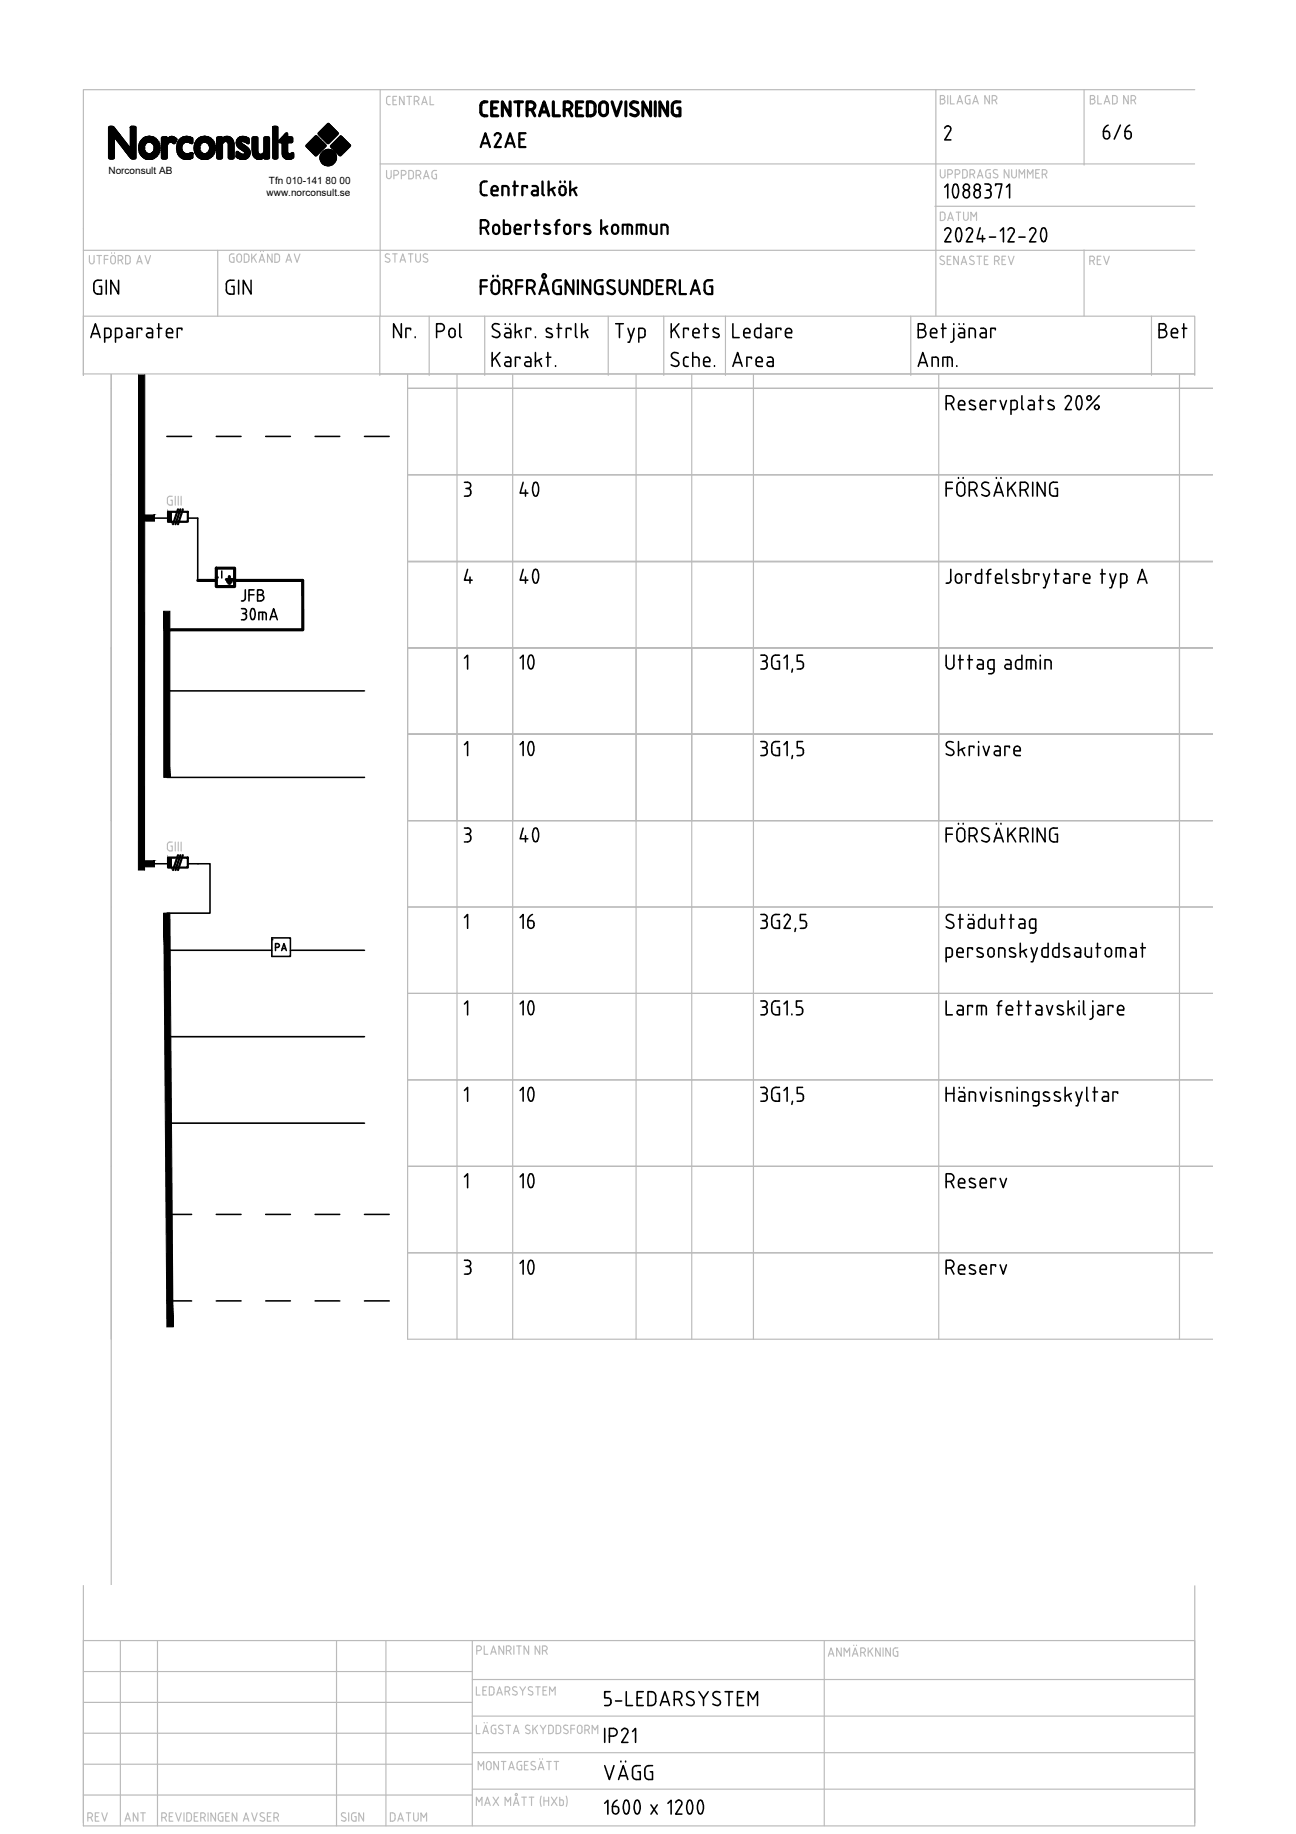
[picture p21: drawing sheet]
<svg xmlns="http://www.w3.org/2000/svg" width="210mm" height="297mm" viewBox="0 0 210 297" stroke-linecap="round" stroke-linejoin="round" font-family="sans-serif">
<defs><g id="words">
<g font-size="7.9">
<text x="81.8" y="82.5">40</text>
<text x="81.8" y="96.7">40</text>
<text x="81.1" y="110.4">10</text>
<text x="81.1" y="124.5">10</text>
<text x="81.8" y="138.6">40</text>
<text x="81.1" y="166.5">10</text>
<text x="81.1" y="180.6">10</text>
<text x="81.1" y="194.7">10</text>
<text x="81.1" y="208.5">10</text>
</g>
<text font-size="6.2" x="96.7" y="289.3">VÄGG</text>
<g font-size="5.7">
<text x="35.3" y="49">GIN</text>
<text x="82.9" y="151.7">16</text>
</g>
<g font-size="5.7" fill="#bababa">
<text x="117.5" y="60.7">Area</text>
<text x="147.5" y="60.7">Anm.</text>
</g>
<g font-size="5.3">
<text x="177.4" y="23.6">6/6</text>
<text x="76.6" y="25">A2AE</text>
<text x="69.5" y="55.7">Pol</text>
<text x="117.5" y="55.7">Ledare</text>
<text x="186.6" y="55.7">Bet</text>
</g>
<text font-size="4.9" x="37.7" y="98.4">JFB</text>
<text font-size="4.4" x="151" y="37">DATUM</text>
<g font-size="4.4" fill="#bababa">
<text x="175.3" y="44.1">REV</text>
<text x="13.1" y="296.3">REV</text>
<text x="19" y="296.3">ANT</text>
</g>
<text font-size="4" x="43.4" y="155.2">PA</text>
<g font-size="1.6">
<text x="17.6" y="28.2">Norconsult AB</text>
<text x="43.6" y="29.8">Tfn 010-141 80 00</text>
<text x="43.2" y="31.7">www.norconsult.se</text>
</g>
</g></defs>
<g fill="none" stroke="#bababa" stroke-width=".19">
<path d="M61.6 14.5v36.6M62.6 16.6l.1 .2 .2 .1M62.9 17h.3M63.2 15.6l-.5 .2-.1 .8M63.6 16.2h.5M64.2 15.6h-.6v1.4h.6M65.4 15.6v1.4l-.7-1.4v1.4M65.9 15.6h.8M66.3 15.6v1.4M67.1 16.4l.4-.1a.37 .37 0 0 0 .4-.3 .37 .37 0 0 0-.4-.4h-.4v1.4M67.5 16.4l.4 .6M68.3 17l.4-1.4 .5 1.4"/>
<path d="M68.4 16.6h.7M69.7 15.6v1.4h.6M151.6 14.5v36.6M152.3 16.1h.4M152.7 16.1a.37 .37 0 0 1 .4 .3 .37 .37 0 0 1-.4 .4M152.7 16.1a.31 .31 0 0 0 .3-.3 .31 .31 0 0 0-.3-.3h-.4v1.3h.4M153.5 15.5v1.3M153.9 15.5v1.3h.7M155 16.8l.4-1.3 .5 1.3M155.1 16.5h.7M156.4 15.9v.7l.3 .2M156.7 15.5h.4"/>
<path d="M156.7 15.5l-.3 .2v.2M156.9 16.1h.2v.7h-.4M157.5 16.8l.5-1.3 .5 1.3M157.7 16.5h.6M160.3 15.5v1.3l-.8-1.3v1.3M160.7 16.2h.4a.37 .37 0 0 0 .4-.4 .37 .37 0 0 0-.4-.3h-.4v1.3M161.2 16.2l.3 .6M175.6 14.5v12.2M176.6 16.1h.4M177 16.1a.37 .37 0 0 1 .4 .3 .37 .37 0 0 1-.4 .4M177 16.1a.31 .31 0 0 0 .3-.3 .31 .31 0 0 0-.3-.3h-.4v1.3h.4M177.8 15.5v1.3h.6"/>
<path d="M178.8 16.8l.5-1.3 .4 1.3M179 16.5h.6M180.5 16.8h.2a.89 .89 0 0 0 0-1.3h-.5v1.3h.3M182.7 15.5v1.3l-.7-1.3v1.3M183.2 16.2h.4M183.6 15.5h-.4v1.3M183.6 15.5a.37 .37 0 0 1 .3 .4 .37 .37 0 0 1-.3 .3M183.6 16.2l.3 .6M193.5 14.5h-180v46.3M61.6 26.6h131.9M62.6 27.6v1a.37 .37 0 0 0 .4 .3 .37 .37 0 0 0 .4-.3v-1M63.8 28.4h.4"/>
<path d="M64.2 28.3a.37 .37 0 0 0 .4-.3 .37 .37 0 0 0-.4-.4h-.4v1.4M65 28.4h.4M65.4 28.3a.37 .37 0 0 0 .4-.3 .37 .37 0 0 0-.4-.4h-.4v1.4M67 28v.6M67 28l-.2-.3-.6-.1v1.4l.6-.1 .2-.3M67.4 28.4h.4M67.8 28.3a.37 .37 0 0 0 .4-.3 .37 .37 0 0 0-.4-.4h-.4v1.4M67.9 28.4l.3 .6M68.6 29l.4-1.4 .5 1.4M68.7 28.6h.7M70.7 27.6l-.5 .1-.2 .1a1 1 0 0 0 .2 1.1l.5 .1v-.8h-.2M151.4 33.4h42.1"/>
<path d="M152.3 27.5v1M152.3 28.4a.37 .37 0 0 0 .4 .4 .37 .37 0 0 0 .4-.4M153.1 27.5v1M153.5 28.2h.4M153.9 27.5h-.4v1.3M153.9 27.5a.37 .37 0 0 1 .4 .4 .37 .37 0 0 1-.4 .3M154.7 28.2h.4a.37 .37 0 0 0 .4-.4 .37 .37 0 0 0-.4-.3h-.4v1.3M156.2 27.5h-.3v1.3h.3M156.2 27.5l.4 .2 .1 .2M156.7 28.4l-.2 .4h-.3M156.7 27.9v.5M157.1 28.2h.4"/>
<path d="M157.5 27.5h-.4v1.3M157.5 27.5a.37 .37 0 0 1 .4 .4 .37 .37 0 0 1-.4 .3M157.5 28.2l.4 .6M158.3 28.8l.4-1.3 .5 1.3M158.4 28.5h.7M160.2 28.1h.2v.7h-.6l-.1-.4M160.4 27.5h-.4l-.3 .2v.8M161.5 28.2l.1 .4a.46 .46 0 0 1-.7 .1M161.5 27.5a.39 .39 0 0 0-.4 0 .39 .39 0 0 0-.2 .4l.5 .4M163.4 27.5v1.3l-.8-1.3v1.3M163.9 27.5v1M163.9 28.4a.37 .37 0 0 0 .3 .4 .37 .37 0 0 0 .4-.4"/>
<path d="M164.6 27.5v1M165.1 28.8v-1.3l.4 .7 .4-.7v1.3M166.4 28.8v-1.3l.5 .7 .4-.7v1.3M167.7 28.1h.5M168.4 27.5h-.7v1.3h.7M168.8 28.2h.4M169.2 27.5h-.4v1.3M169.2 27.5a.37 .37 0 0 1 .4 .4 .37 .37 0 0 1-.4 .3M169.2 28.2l.3 .6M13.5 51.2h180v9.4h-180M13.5 40.5h180M14.5 41.4v1"/>
<path d="M14.5 42.4a.37 .37 0 0 0 .4 .3 .37 .37 0 0 0 .3-.3M15.2 41.4v1M15.7 41.4h.7M16.1 41.4v1.3M16.9 42h.6M17.5 41.4h-.6v1.3M17.9 41.8v.6M17.9 41.8a.37 .37 0 0 1 .4-.4 .37 .37 0 0 1 .4 .4M17.9 42.4a.37 .37 0 0 0 .4 .3 .37 .37 0 0 0 .4-.3M18.1 40.9v.1M18.5 40.9v.1M18.7 41.8v.6"/>
<path d="M19.1 42.1h.4M19.5 42.1a.37 .37 0 0 0 .4-.3 .37 .37 0 0 0-.4-.4h-.4v1.3M19.6 42.1l.3 .6M21.1 41.8v.5M21.1 41.8l-.2-.4h-.6v1.3h.6l.2-.4M22.1 42.7l.5-1.3 .4 1.3M22.3 42.4h.6M23.5 41.4l.4 1.3 .5-1.3M35.3 40.5v10.7M37.9 41.1l-.5 .1a1.02 1.02 0 0 0-.2 1.1l.3 .2h.4v-.8h-.2M38.4 41.5v.6M38.4 41.5a.37 .37 0 0 1 .3-.4 .37 .37 0 0 1 .4 .4v.6a.37 .37 0 0 1-.4 .4 .37 .37 0 0 1-.3-.4"/>
<path d="M39.9 41.1h-.3v1.4M39.9 41.1l.2 .1a.9 .9 0 0 1 0 1.2l-.2 .1M40.8 41.1v1.4M41 41.6l.5 .9M41.5 41.1l-.7 .9M42 42.5l.4-1.4 .5 1.4M42.1 42.1h.6M42.2 40.7v.1M42.7 40.7v.1M44.1 41.1v1.4l-.8-1.4v1.4M44.5 41.1l.6 .1a.9 .9 0 0 1 0 1.2l-.6 .1zM46.3 42.5l.5-1.4 .4 1.4"/>
<path d="M46.5 42.1h.6M47.7 41.1l.4 1.4 .5-1.4M61.5 51.2v9.6M62.5 41.7l.5 .2M62.7 41.1l.4 .1M62.7 41.1l-.3 .2 .2 .4M63 41.9l.2 .3a.46 .46 0 0 1-.8 .1M63.6 41.1h.7M64 41.1v1.4M64.8 42.5l.4-1.4 .5 1.4M64.9 42.1h.7M66.1 41.1h.8"/>
<path d="M66.5 41.1v1.4M67.3 41.1l.1 1a.37 .37 0 0 0 .3 .4 .37 .37 0 0 0 .4-.4v-1M68.7 41.7l.4 .2M69.1 41.9l.2 .3a.44 .44 0 0 1-.8 .1M69.2 41.2a.41 .41 0 0 0-.4-.1 .41 .41 0 0 0-.2 .4l.1 .2M69.5 51.2v9.6M78.5 51.2v9.6M98.5 51.2v9.6M107.5 51.2v9.6M117.5 51.2v9.4M147.5 51.2v9.4M152.9 41.5a.39 .39 0 0 0-.4 0 .39 .39 0 0 0-.2 .4l.7 .5v.2a.44 .44 0 0 1-.8 .1"/>
<path d="M153.4 42.1h.5M154 41.5h-.6v1.3h.6M155.2 41.5v1.3l-.7-1.3v1.3M155.7 42.8l.4-1.3 .5 1.3M155.8 42.5h.6M157 42.7l.5 .1M157.6 42.3l.2 .3-.3 .2M157.7 41.5a.39 .39 0 0 0-.4 0 .39 .39 0 0 0-.2 .4l.5 .4M158.2 41.5h.8M158.6 41.5v1.3M159.4 42.1h.5M160 41.5h-.6v1.3h.6"/>
<path d="M161.1 42.2h.4a.37 .37 0 0 0 .3-.3 .37 .37 0 0 0-.3-.4h-.4v1.3M161.5 42.2l.3 .6M162.3 42.1h.4M162.9 41.5h-.6v1.3h.6M163.3 41.5l.5 1.3 .4-1.3M175.6 40.5v10.7M186.5 51.2v9.6M18 60.6v196.1M61.5 60.6h132v.2M66 60.6v30.3h130.4M66 62.9h130.4M66 76.9h130.4"/>
<path d="M74 60.6v30.3M83 60.6v30.3M103 60.6v30.3M112 60.6v30.3M122 60.6v30.3M152 60.6v30.3M191 60.6v30.3M27.1 81.4l.2 .3 .2 .1M27.7 81h.2v.8h-.4M27.9 80.4h-.4l-.3 .2-.1 .8M28.4 80.4v1.4M28.9 80.4v1.4"/>
<path d="M29.3 80.4v1.4M74 91v125.9M83 91v125.9M103 91v125.9M112 91v125.9M122 91v125.9M152 91v125.9M191 91v125.9M196.4 91h-130.4v125.9h130.4M66 118.9h130.4M66 105h130.4M66 104.9h130.4"/>
<path d="M27.7 137h.2v.8h-.4M27.9 136.4h-.6a1.09 1.09 0 0 0-.1 1.2l.3 .2M28.4 136.4v1.4M28.9 136.4v1.4M29.3 136.4v1.4M66 132.9h130.4M66 146.9h130.4M66 160.9h130.4M66 174.9h130.4M66 188.9h130.4M66 202.9h130.4M13.5 256.7v39h180v-39"/>
<path d="M13.5 265.7h180v29.5M13.5 275.7h63M13.5 270.7h63M19.5 265.7v30M25.5 265.7v30M54.5 265.7v30M62.5 265.7v30M76.5 265.7v30M76.5 277.9h116.9M76.5 272h116.9M77.2 273.2v1.3h.5M77.2 279.4v1.4h.5"/>
<path d="M77.2 267.3h.4M77.6 266.6h-.4v1.3M77.6 266.6a.37 .37 0 0 1 .4 .4 .37 .37 0 0 1-.4 .3M78.2 273.8h.5M78.4 266.6v1.3h.6M78.4 279h.1M78.8 273.2h-.6v1.3h.6M78.9 279h.1M79.2 273.2h.6a.92 .92 0 0 1 0 1.3h-.6zM79.5 267.9l.4-1.3 .5 1.3M79.6 267.6h.6M80.3 279.4l-.6 .1a1.02 1.02 0 0 0-.1 1.1l.3 .2"/>
<path d="M80.5 274.5l.4-1.3 .5 1.3M80.6 274.2h.6M81.4 279.5a.41 .41 0 0 0-.4-.1 .41 .41 0 0 0-.2 .4l.7 .5v.2a.44 .44 0 0 1-.7 .1M81.6 266.6v1.3l-.8-1.3v1.3M81.8 273.9h.4M82 279.4h.7M82 267.3h.4M82.2 273.9a.36 .36 0 0 0 .4-.3 .36 .36 0 0 0-.4-.4h-.4v1.3M82.3 273.9l.2 .6M82.3 279.4v1.4M82.4 267.3a.37 .37 0 0 0 .4-.4 .37 .37 0 0 0-.4-.3h-.4v1.3M82.5 267.3l.3 .6"/>
<path d="M83 274.4l.5 .1M83.2 273.8l.4 .2M83.2 266.6v1.3M83.6 274l.2 .3-.3 .2M83.7 266.6h.7M83.7 273.3a.39 .39 0 0 0-.5-.1 .39 .39 0 0 0-.2 .4l.2 .2M84.1 266.6v1.3M84.2 273.2l.4 .7 .5-.7M84.6 273.9v.6M85.4 279.4l.4 .1M85.4 279.4l-.2 .1-.1 .3 .6 .4M85.6 266.6v1.3l-.7-1.3v1.3"/>
<path d="M85.7 273.8l.4 .2M86.1 274l.2 .3a.44 .44 0 0 1-.7 .1M86.2 273.3a.41 .41 0 0 0-.4-.1 .41 .41 0 0 0-.2 .4l.1 .2M86.3 279.4v1.4M86.6 279.9l.5 .9M86.8 273.2h.7M87.1 279.4l-.8 .9M87.1 273.2v1.3M87.4 266.6v1.3l-.7-1.3v1.3M87.5 279.4l.5 .7 .4-.7M87.9 267.3h.3M87.9 273.8h.5"/>
<path d="M88.2 266.6h-.3v1.3M88.3 266.6a.37 .37 0 0 1 .3 .4 .37 .37 0 0 1-.3 .3M88.3 267.3l.3 .6M88.6 273.2h-.7v1.3h.7M89 274.5v-1.3l.5 .7 .4-.7v1.3M89.6 279.9v.7l-.4 .2M89.6 279.8l-.2-.3-.5-.1v1.4h.3M90.8 279.9v.7l-.4 .2M90.8 279.8l-.2-.3-.5-.1v1.4h.3M91.6 279.4l.3 .1M91.6 279.4l-.3 .2v.2l.5 .4M93.1 279.4h-.6v1.4"/>
<path d="M93.7 279.5a.37 .37 0 0 1 .6 .3v.6a.38 .38 0 0 1-.4 .4 .38 .38 0 0 1-.4-.4v-.6zM133.5 265.7v30M134.2 268.3l.4-1.4 .5 1.4M134.3 267.9h.6M136.2 266.9v1.4l-.7-1.4v1.4M136.7 268.3v-1.4l.5 .7 .4-.7v1.4M138 268.3l.5-1.4 .5 1.4M138.2 267.9h.6M138.3 266.5h.1M138.7 266.5h.1M139.4 267.6h.4M139.8 266.9h-.4v1.4"/>
<path d="M139.8 266.9a.37 .37 0 0 1 .4 .4 .37 .37 0 0 1-.4 .3M139.8 267.6l.4 .7M140.6 266.9v1.4M140.9 267.4l.5 .9M141.4 266.9l-.8 .8M142.6 266.9v1.4l-.8-1.4v1.4M143 266.9v1.4M144.2 266.9v1.4l-.7-1.4v1.4M145.2 267.5h.2v.8l-.5-.1-.2-.3M145.4 266.9h-.4l-.3 .2v.8M13.5 280.7h63M13.5 285.7h63"/>
<path d="M13.5 290.7h63M26.2 294.4h.4a.37 .37 0 0 0 .4-.4 .37 .37 0 0 0-.4-.4h-.4v1.4M26.6 294.4l.4 .6M27.4 294.2h.5M28 293.6h-.6v1.4h.6M28.4 293.6l.5 1.4 .5-1.4M29.8 293.6v1.4M30.6 293.6h-.4v1.4h.4M30.6 293.6l.2 .1a.92 .92 0 0 1 0 1.2l-.2 .1M31.5 294.2h.4M32.1 293.6h-.6v1.4h.6M32.5 294.4h.4a.37 .37 0 0 0 .4-.4 .37 .37 0 0 0-.4-.4h-.4v1.4"/>
<path d="M33 294.4l.3 .6M33.7 293.6v1.4M34.9 293.6v1.4l-.7-1.4v1.4M35.3 294v.6M35.4 294.6l.2 .3h.1M35.7 293.6h.4M35.7 293.6l-.1 .1-.2 .3M35.9 294.2h.2v.8h-.4M36.6 294.2h.4M37.1 293.6h-.5v1.4h.5M38.4 293.6v1.4l-.8-1.4v1.4M39.4 295l.5-1.4 .4 1.4"/>
<path d="M39.5 294.6h.7M40.8 293.6l.4 1.4 .5-1.4M42.1 294.8l.5 .2M42.7 294.4l.2 .3-.3 .3M42.8 293.7a.39 .39 0 0 0-.5-.1 .39 .39 0 0 0-.1 .4l.5 .4M43.3 294.2h.5M43.9 293.6h-.6v1.4h.6M44.4 294.4h.3a.37 .37 0 0 0 .4-.4 .37 .37 0 0 0-.4-.4h-.3v1.4M44.8 294.4l.3 .6M55.4 294.2l.5 .2M55.9 294.4l.1 .3a.44 .44 0 0 1-.7 .1M56 293.7a.39 .39 0 0 0-.5-.1 .39 .39 0 0 0-.2 .4l.2 .2"/>
<path d="M56.5 293.6v1.4M56.9 294l.1 .8 .3 .1M57.4 294.2h.3v.8h-.4M57.7 293.6l-.6 .1-.2 .3M58.9 293.6v1.4l-.8-1.4v1.4M63.2 293.6l.6 .1a.92 .92 0 0 1 0 1.2l-.6 .1zM64.4 295l.5-1.4 .4 1.4M64.6 294.6h.6M65.8 293.6h.7M66.2 293.6v1.4M67 293.6v1a.37 .37 0 0 0 .4 .3 .37 .37 0 0 0 .3-.3v-1M68.2 295v-1.4l.4 .8 .5-.8v1.4"/>
<path d="M76.5 289.8h116.9M76.5 283.9h116.9M77.2 292.4v-1.3l.4 .7 .5-.7v1.3M77.4 286.6v-1.3l.5 .8 .4-.8v1.3M78.2 280.8l.5-1.4 .4 1.4M78.3 280.4h.7M78.5 292.4l.5-1.3 .4 1.3M78.6 292h.7M79 285.3a.37 .37 0 0 1 .5 .4v.6a.38 .38 0 0 1-.3 .3 .38 .38 0 0 1-.4-.3v-.6zM79.9 291.1l.9 1.3M80.1 280h.2v.8h-.4M80.7 285.3v1.3l-.7-1.3v1.3"/>
<path d="M80.8 291.1l-.9 1.3M81.2 285.3h.7M81.6 285.3v1.3M81.8 292.4v-1.3l.5 .7 .4-.7v1.3M82.4 286.6l.4-1.3 .5 1.3M82.5 286.3h.7M83.2 280.8l.4-1.4 .5 1.4M83.2 292.4l.4-1.3 .5 1.3M83.3 280.4h.6M83.3 292h.6M83.7 285.7v.6M83.8 286.3l.1 .3h.2"/>
<path d="M84.1 285.3h.4M84.1 285.3h-.2l-.1 .4M84.3 285.9h.2v.7h-.4M84.5 291.1h.8M84.9 291.1v1.3M84.9 285.9h.5M85.5 285.3h-.6v1.3h.6M85.7 291.1h.8M85.7 280.2l.2 .3a.44 .44 0 0 1-.8 .1M86.1 291.1v1.3M86.3 285.3l.4 .1M86.3 285.3l-.2 .1-.1 .3 .6 .4"/>
<path d="M86.6 286.1l.2 .3a.46 .46 0 0 1-.8 .1M87.2 286.6l.4-1.3 .5 1.3M87.3 286.3h.7M87.4 284.8v.1M87.7 290.9a2.36 2.36 0 0 0 0 1.7M87.9 284.8v.1M88 280.1v.7M88.1 291.1v1.3M88.1 291.7h.8M88.5 285.3h.8M88.9 291.1v1.3M88.9 285.3v1.3"/>
<path d="M89.3 291.1l.9 1.3M89.7 285.3h.8M90.1 285.3v1.3M90.2 291.1l-.9 1.3M90.7 291.1v1.3h.3M90.7 291.5h.3M91 291.5l.2 .1 .1 .6-.3 .2M91.3 280.6l.4 .2M91.7 290.9a2.36 2.36 0 0 1 0 1.7M91.9 280.2l.1 .3-.3 .3M92.5 280h.6M94.7 280.2h.4"/>
<path d="M95.1 280.2a.37 .37 0 0 0 .4-.4 .37 .37 0 0 0-.4-.4h-.4v1.4M95.2 280.2l.3 .6M95.9 280.8v-1.4l.5 .8 .4-.8v1.4"/>
<circle cx="83.6" cy="290.7" r=".18"/>
</g>
<g fill="none" stroke="#000" stroke-width=".25">
<path d="M153 20.8a.5 .5 0 0 1 .7-.4 .5 .5 0 0 1 .2 .8M153 30.3l.5-.5v2.3M153.9 21.2l-.9 1.5h1M153.9 37.7l-.9 1.5h1M154.5 31.9a.31 .31 0 0 0 .5 0M154.5 31.9a1.9 1.9 0 0 1 .1-2.1h.3a1.9 1.9 0 0 1 .1 2.1M155 39a.31 .31 0 0 0 .5 0M155 37a2.11 2.11 0 0 0 0 2M155.5 37a2.11 2.11 0 0 1 0 2M156 31.6a.55 .55 0 0 1 .5-.8 .55 .55 0 0 1 .5 .8M156 31.6a.5 .5 0 0 0 .5 .5 .5 .5 0 0 0 .5-.5M157.4 37.7l-.9 1.5h1"/>
<path d="M157.8 31.3v.3M157.8 31.3a.52 .52 0 0 1 .6-.5 .52 .52 0 0 1 .3 .8M157.8 31.6a.5 .5 0 0 0 .5 .5 .5 .5 0 0 0 .5-.5M158.7 36.9l-.4 1.8h1.2M159.1 38.1v1.1M159.5 29.8h.5a.5 .5 0 0 1 .5 .5 .5 .5 0 0 1-.5 .5M159.8 30.8h.2M160 30.8a.57 .57 0 0 1 .5 .8M160.3 38.4h.9M160.5 31.6l-.2 .4-.3 .1M161.2 30.1v-.3h1.1l-.5 2.3M162 37.4l.5-.5v2.3"/>
<path d="M163 30.3l.5-.5v2.3M163.8 36.9l-.4 .2-.1 .2M163.8 36.9l.3 .1 .2 .5-1 1.7h1M165 38.4h1M166.8 37.3a.5 .5 0 0 1 .7-.4 .5 .5 0 0 1 .2 .8M167.7 37.7l-.9 1.5h1M168.8 39a.31 .31 0 0 0 .5 0M168.8 39a1.9 1.9 0 0 1 .1-2.1h.3a1.9 1.9 0 0 1 .1 2.1M14.7 54.7l.8-2.3 .7 2.3M14.9 54h1.1M15.2 46v1M16.1 46.4h.3v1.2h-.6a.62 .62 0 0 1-.6-.6"/>
<path d="M16.4 45.4h-.6a.62 .62 0 0 0-.6 .6M17.2 45.4v2.2M17.9 53.6v.6M18 53.6l-.2-.4h-.8v2.2M18 54.2l-.2 .4-.8 .1M18.7 54.7l.8-.1a1.07 1.07 0 0 0 .1-1.2l-.3-.2h-.6v2.2M19.2 45.4v2.2l-1.3-2.2v2.2M20.6 53.2h.6l.3 .4v1.1h-.7M20.8 53.9h.7M20.8 53.9a.37 .37 0 0 0-.3 .4 .37 .37 0 0 0 .3 .4M23 53.4v-.2h-.8v1.5M23.8 53.2h.7l.2 .4"/>
<path d="M24.7 53.6v1.1h-.6a.38 .38 0 0 1-.4-.4 .38 .38 0 0 1 .4-.4h.6M25.5 53.2h.7M25.7 52.4v2.3M27 53.9h1a.52 .52 0 0 0-.4-.7 .52 .52 0 0 0-.6 .5v.6l.1 .3 .9 .1M29.5 53.4v-.2h-.8v1.5M65 52.4v2.3l-1.2-2.3v2.3M66.5 53.4v-.2h-.8v1.5M67.2 54.6v.1M79.7 57.1v2.2M80 53.4l.7 .3a.56 .56 0 0 1 .1 .9 .56 .56 0 0 1-.8 0l-.3-.2M80.2 57.9l.8 1.4M80.9 52.5h-.3a.55 .55 0 0 0-.7 .1 .55 .55 0 0 0 .1 .8"/>
<path d="M81 57.1l-1.3 1.4M81.8 53.2h.7l.2 .4v1.1h-.6M81.8 52.4v.1M81.9 57.9h.4M82.1 53.9h.6M82.1 53.9a.37 .37 0 0 0-.4 .4 .37 .37 0 0 0 .4 .4M82.3 57.8l.4 .2v1.3h-.6a.37 .37 0 0 1-.4-.3 .37 .37 0 0 1 .4-.4h.6M82.6 52.4v.1M83.5 52.4v2.3M84 53.7l.5 1M84.2 58.1v-.2h-.7v1.4M84.5 53.4l-1 .5"/>
<path d="M85.1 57.9h.4M85.5 57.8l.4 .2 .1 1.3h-.7a.37 .37 0 0 1-.3-.3 .37 .37 0 0 1 .4-.4h.6M86 53.4v-.2h-.8v1.5M86.7 54.6v.1M86.7 57.1v2.2M87.2 58.3l.5 1M87.7 58.1l-1 .5M88.5 57.9h.7M88.7 57.1v2.2M89.3 53.3l-.1-.1a.44 .44 0 0 0-.7 .4l.8 .5 .2 .3a.65 .65 0 0 1-1 .1M90 59.2v.1M90.2 53.2h.8"/>
<path d="M90.5 52.4v2.3M92.5 53.4v-.2h-.8v1.5M93.2 52.4v2M93.2 54.4l.3 .3M94.2 52.4v2.3M94.7 53.7l.5 1M95.2 53.4l-1 .5M99.7 52.4h1.3M100.3 52.4v2.3M101.7 53.2l.5 1.5M102.7 53.2l-.7 2.2h-.3M103.5 54.7h.5"/>
<path d="M104 53.2h-.5v2.2M104 53.2h.3a1.09 1.09 0 0 1 .1 1.2l-.4 .3M108.7 52.4v2.3M108.7 59.1l.8 .2M109 58l.7 .4a.5 .5 0 0 1 .2 .6 .5 .5 0 0 1-.4 .3M109.2 53.3l.8 1.4M109.9 57.2h-.3a.55 .55 0 0 0-.7 .1 .55 .55 0 0 0 .1 .7M110 52.4l-1.3 1.4M111.1 57.9h.4M111.2 57.8l-.3 .1a1.13 1.13 0 0 0-.1 1.2l.1 .2h.6M111.5 53.4v-.2h-.8v1.5M112.2 57.9h.6"/>
<path d="M112.2 57.1v2.2M112.8 57.8l.4 .2v1.3M113.2 53.7v.2h-1M113.2 53.7a.51 .51 0 0 0-.5-.5 .51 .51 0 0 0-.5 .5v.6l.2 .3 .8 .1M114 59l.2 .3h.8M114 53.2h.7M114.2 52.4v2.3M115 58.3v.3h-1M115 58.3a.5 .5 0 0 0-.5-.5 .5 .5 0 0 0-.5 .5v.7M115.6 53.7l.7 .4M115.8 53.2l-.3 .2 .1 .3M148.7 53.4h.6"/>
<path d="M149.3 54.7a.62 .62 0 0 0 .7-.7 .62 .62 0 0 0-.7-.6 .5 .5 0 0 0 .5-.5 .5 .5 0 0 0-.5-.5h-.6v2.3M150.7 53.7v.6M150.7 53.7a.52 .52 0 0 1 .7-.5 .52 .52 0 0 1 .3 .7h-1M152.5 53.2h.7M152.7 52.4v2.3M154.5 52.4v.1M154.5 53.2v1.7M155.3 52.4v.1M155.3 53.2h.5M155.8 53.2l.4 .2v1.3h-.6a.38 .38 0 0 1-.4-.4 .38 .38 0 0 1 .4-.4h.6M156.1 52.4v.1M157.5 53.2h-.5v1.5"/>
<path d="M157.5 53.2l.4 .2 .1 1.3M158.8 53.2h.7l.2 .4v1.1h-.6a.38 .38 0 0 1-.4-.4 .38 .38 0 0 1 .4-.4h.6M161.2 53.4v-.2h-.7v1.5M27 70.7h4M35 70.7h4M43 70.7h4M51 70.7h4M59 70.7h4M75.2 78.1h.5M75.5 79.1h.2M75.7 78.1a.5 .5 0 0 1 .5 .5 .5 .5 0 0 1-.5 .5 .57 .57 0 0 1 .5 .8M76.2 79.9l-.2 .4-.3 .1"/>
<path d="M153.2 65.4l.7-.1a.62 .62 0 0 0 .6-.6 .62 .62 0 0 0-.6-.6h-.7v2.3M153.2 79.1h1M154 65.4l.5 1M154.2 78.1h-1v2.3M155.2 78.3a.62 .62 0 0 1 .7-.2 .62 .62 0 0 1 .4 .6v1a.64 .64 0 0 1-.7 .7 .64 .64 0 0 1-.6-.7v-1zM155.2 65.6h1.1a.52 .52 0 0 0-.4-.7 .52 .52 0 0 0-.6 .5l-.1 .6M155.2 77.4v.1M155.3 66l.1 .3h.2M155.6 66.4h.7M156 77.4v.1M157 79.4h.6M157.3 64.8l-.3 .3v.2l.8 .5 .2 .3a.65 .65 0 0 1-1 .1"/>
<path d="M157.3 64.9l.6 .1M157.6 78.1h-.6v2.3M157.6 78.1a.62 .62 0 0 1 .6 .6 .62 .62 0 0 1-.6 .6M157.7 79.4l.5 1M158.8 66l.2 .3h.7M159.3 79.1l.7 .3a.5 .5 0 0 1 .2 .6 .5 .5 0 0 1-.4 .3M159.7 65.3v.3h-1M159.8 65.3a.5 .5 0 0 0-.5-.5 .5 .5 0 0 0-.5 .5l-.1 .7M160.1 78.2a.62 .62 0 0 0-.8-.1 .62 .62 0 0 0-.2 .8l.2 .2M161.2 79.7h1.1M161.2 65.1v-.2h-.7v1.4M161.4 77.4v.1"/>
<path d="M162 64.9l.5 1.4 .5-1.4M162.1 77.4v.1M163.2 78.1v2.3M163.7 79l.8 1.4M164.3 64.9h-.6v2.2M164.3 64.8l.2 .1a1.11 1.11 0 0 1 .2 1.2l-.4 .2h-.6M164.5 78.1l-1.3 1.4M165.2 79.4h.7M165.5 64.1v2M165.5 66.1l.3 .2M165.9 79.3a.61 .61 0 0 0 .6-.6 .61 .61 0 0 0-.6-.6h-.7v2.3M166 79.4l.5 1"/>
<path d="M166.6 64.9h.5M166.9 65.6h.6M166.9 65.6a.37 .37 0 0 0-.4 .4 .37 .37 0 0 0 .4 .3M167.1 64.8l.4 .3v1.2h-.6M167.3 78.1v2.3M168.3 64.9h.7M168.5 64.1v2.2M169.2 78.1v2.3l-1.2-2.3v2.3M169.9 65.4l.7 .3 .1 .4a.67 .67 0 0 1-.9 .1M170.6 65l-.2-.1a.42 .42 0 0 0-.4 0 .42 .42 0 0 0-.2 .4l.1 .1M171.3 78.1h-.7a.62 .62 0 0 0-.6 .6v1a.62 .62 0 0 0 .6 .7h.7v-1.3h-.4M172.5 64.5a.51 .51 0 0 1 .7-.4 .51 .51 0 0 1 .2 .7"/>
<path d="M173.4 64.9l-.9 1.4h1M174.5 64.2l.4-.1a1.82 1.82 0 0 1 0 2.2h-.3a1.94 1.94 0 0 1-.1-2.1zM178 64.1l-2 2.2M25 83.9h2.5M30.4 83.9h1.6v10M35.9 92.5v1.1M39.9 100l-.2 .3-.6 .1M40.7 98.7a1.28 1.28 0 0 0 .2 1.7l.1-.1a1.44 1.44 0 0 0 .1-1.6M42.5 99.2v1.2M42.8 99.2h-.9v1.2M43.1 99.5v.9M75.2 80.4h.5"/>
<path d="M75.7 92.2l-.5 1.8h1.3M76.1 93.5v1M154 92.2v1.8M154 94a.57 .57 0 0 1-.8 .5M154.7 94v-.6a.5 .5 0 0 1 .5-.5 .5 .5 0 0 1 .5 .5v.6M154.7 94a.5 .5 0 0 0 .5 .5 .5 .5 0 0 0 .5-.5M157.2 93.2v-.3h-.7v1.6M159 92.2v2.3h-.6l-.3-.3-.1-.8M159 92.9l-.8 .1-.2 .4M159 80.1l.8 .3M159.7 92.9h.8M160.5 92.2l-.3 .1-.2 .4v1.8"/>
<path d="M161 80.4l.7-2.3 .8 2.3M161.2 93.7h1a.52 .52 0 0 0-.3-.7 .52 .52 0 0 0-.7 .5l.1 .8 .3 .2M161.6 94.5h.6M163 92.2v2M163 94.2l.2 .3M164 94.3l.7 .1M164.1 93.5l.9 .5-.1 .4h-.2M164.9 93.1l-.2-.1a.42 .42 0 0 0-.5 0 .42 .42 0 0 0-.2 .4l.2 .1M165.8 92.2v2.3h.5M165.8 92.9h.5M166.3 92.9l.4 .3 .1 .2M166.8 94l-.1 .2-.4 .2"/>
<path d="M166.8 93.4v.6M168.3 93.2v-.3h-.8v1.6M169 92.9l.5 1.6M170 92.9l-.8 2.3h-.2M170.8 92.9h.7M171 92.2v2.3M172.4 92.9l.6 .1 .2 .4M173.2 93.4v1.1h-.6M173.2 93.7h-.6a.37 .37 0 0 0-.3 .4 .37 .37 0 0 0 .3 .3M174.8 93.2v-.3h-.8v1.6M175.5 93.5v.6M175.5 94.1l.2 .3h.2"/>
<path d="M175.5 93.4a.53 .53 0 0 1 .7-.4 .53 .53 0 0 1 .3 .7h-1M175.9 94.5h.6M178.2 92.9h.8M178.5 92.2v2.3M179.7 92.9l.6 1.6M180.7 92.9l-.7 2.3h-.3M181.5 94.5h.6M182.5 93.4l-.2-.4-.8-.1v2.3M182.5 94l-.2 .4h-.2M182.5 93.4v.6M184.3 94.5l.7-2.3 .8 2.3M184.5 93.8h1"/>
<path d="M27 111.9h32M43.7 100.4l.6-1.8 .6 1.8M75.2 106.6l.5-.5v2.3M123.2 106.1h.5M123.5 107.1h.2M123.8 106.1a.5 .5 0 0 1 .4 .5 .5 .5 0 0 1-.4 .5M123.8 107.1a.56 .56 0 0 1 .4 .8M124.2 107.8l-.2 .5-.8 .1M125.6 106.1h.6M125.6 106.1a.66 .66 0 0 0-.6 .6v1a.62 .62 0 0 0 .6 .7h.6v-1.3h-.3M127 106.6l.5-.5v2.3M128.4 108.4l-.2 .5"/>
<path d="M129.1 108.4h.5M129.6 107.1l.5 .3v.2M130 106.1h-.9v1h.5M130.1 107.6v.3M130.1 107.8l-.2 .5h-.3M153.2 106.1v1.6a.62 .62 0 0 0 .7 .7 .62 .62 0 0 0 .6-.7v-1.6M155.2 106.9h.8M155.5 106.1v2.3M156.7 106.9h.8M157 106.1v2.3M158.4 106.9h.4M158.6 107.6h.6"/>
<path d="M158.8 106.9l.4 .2v1.3h-.6a.38 .38 0 0 1-.3-.4 .38 .38 0 0 1 .3-.4M160.1 109.1h.4M161 108.4l-.8-.1a1.07 1.07 0 0 1-.1-1.2l.3-.2h.6v1.8l-.1 .2-.3 .2M162.9 106.9h.6l.2 .4v1.1h-.6M163.1 107.6h.6M163.1 107.6a.37 .37 0 0 0-.3 .4 .37 .37 0 0 0 .3 .3M164.5 107.3v.6M164.5 107.9l.1 .2 .3 .2M164.9 106.9h.6M164.9 106.9l-.3 .2-.1 .2M165.5 106.1v2.3h-.6M166.2 108.4v-1.5h1.1l.4 .2v1.3"/>
<path d="M167 106.9v1.5M168.5 106.1v.1M168.5 106.9v1.5M169.2 108.4v-1.5h.6l.4 .2v1.3M25 139.9h2.5M27 125.9h32M30.4 139.9h3.6v8h-7M75.2 120.6l.5-.5v2.3M75.2 134.1h.5M75.2 136.4h.5M75.5 135.1h.2M75.7 134.1a.5 .5 0 0 1 .5 .5 .5 .5 0 0 1-.5 .5"/>
<path d="M75.7 135.1a.62 .62 0 0 1 .6 .6 .62 .62 0 0 1-.6 .6M123.2 120.1h.6a.5 .5 0 0 1 .4 .5 .5 .5 0 0 1-.4 .5M123.5 121.1h.2M123.8 121.1a.57 .57 0 0 1 .4 .8M124.2 121.9l-.2 .4-.8 .1M125.9 121.1h.3v1.3h-.6a.66 .66 0 0 1-.6-.7M126.2 120.1h-.6a.62 .62 0 0 0-.6 .6v1M127 120.6l.5-.5v2.3M128.4 122.4l-.2 .5M129.1 122.4h.5M129.6 121.1l.5 .2v.3M130 120.1h-.9v1h.5"/>
<path d="M130.1 121.6v.3M130.1 121.9l-.2 .4-.3 .1M153.2 135.1h1M153.5 121.1l.7 .3M154.2 121.4a.51 .51 0 0 1 .2 .7 .51 .51 0 0 1-.7 .2l-.4-.2M154.2 134.1h-1v2.3M154.4 120.2h-.2a.55 .55 0 0 0-.8 .1 .55 .55 0 0 0 .1 .7M155 134.7v1a.62 .62 0 0 0 .6 .6 .62 .62 0 0 0 .7-.6v-1M155 134.7a.62 .62 0 0 1 .6-.6 .62 .62 0 0 1 .7 .6M155.2 120.1v2.3M155.2 133.4v.1M155.7 121.4l.6 1"/>
<path d="M156 133.4v.1M156.3 121.1l-1.1 .5M157 135.4h.6M157.6 134.1h-.6v2.3M157.6 134.1a.62 .62 0 0 1 .6 .6 .62 .62 0 0 1-.6 .6M157.7 121.1v-.2h-.7v1.5M157.7 135.4l.5 1M158.5 120.1v.1M158.5 120.9v1.5M159 136.1l.8 .3M159.2 120.9l.5 1.5 .5-1.5M159.3 135.1l.7 .3a.5 .5 0 0 1 .2 .6 .5 .5 0 0 1-.4 .3"/>
<path d="M160.1 134.2h-.2a.55 .55 0 0 0-.8 .1 .55 .55 0 0 0 .2 .7M161 136.4l.7-2.3 .8 2.3M161.1 120.9h.7l.2 .4M161.2 135.7h1.1M161.4 133.4v.1M161.4 121.6h.6M161.4 121.6a.37 .37 0 0 0-.4 .4 .37 .37 0 0 0 .4 .4M162 121.3v1.1h-.6M162.1 133.4v.1M163.2 134.1v2.3M163.5 121.1v-.2h-.7v1.5M163.7 135l.8 1.4"/>
<path d="M164.2 121.4v.6M164.3 122v.2l.3 .2M164.3 121.3a.53 .53 0 0 1 .6-.4 .53 .53 0 0 1 .3 .7h-1M164.5 134.1l-1.3 1.4M164.6 122.4h.6M165.2 135.4l.7-.1a.61 .61 0 0 0 .6-.6 .61 .61 0 0 0-.6-.6h-.7v2.3M166 135.4l.5 1M167.3 134.1v2.3M169.2 134.1v2.3l-1.2-2.3v2.3M170 134.7v1a.62 .62 0 0 0 .6 .6M170.9 135.1h.4v1.3h-.7M171.3 134.1h-.7a.62 .62 0 0 0-.6 .6"/>
<path d="M27 153.9h17M47 153.9h12M75.2 148.6l.5-.5v2.3M123.2 148.1h.6a.5 .5 0 0 1 .4 .5 .5 .5 0 0 1-.4 .5M123.5 149.1h.2M123.8 149.1a.64 .64 0 0 1 .5 .6 .64 .64 0 0 1-.5 .7h-.6M125 148.7v1a.62 .62 0 0 0 .6 .7h.6v-1.3h-.3M126.2 148.1h-.6a.62 .62 0 0 0-.6 .6M127.5 148.1l.3 .1 .2 .5-1 1.7h1M127.5 148.1l-.4 .2-.1 .2M128.9 150.4l-.2 .5M129.6 150.4h.5"/>
<path d="M130.1 149.1a.64 .64 0 0 1 .5 .6 .64 .64 0 0 1-.5 .7M130.5 148.1h-.9v1h.5M153.2 155h.6M153.5 149.1l.7 .3a.51 .51 0 0 1 .2 .7 .51 .51 0 0 1-.7 .2l-.4-.2M153.8 153.5h-.6v2.3M153.8 153.5l.4 .2v.3M154.2 154v.8l-.4 .2M154.4 148.2h-.2a.55 .55 0 0 0-.8 .1 .55 .55 0 0 0 .1 .8M155 154.3h1a.53 .53 0 0 0-.4-.7 .53 .53 0 0 0-.6 .4l.1 .8 .3 .2M155.2 148.9h.8M155.4 155h.6M155.5 148.1v2.3"/>
<path d="M156.9 148.9h.4M156.9 148.1v.1M157.1 149.6h.6M157.1 149.6a.37 .37 0 0 0-.3 .4 .37 .37 0 0 0 .3 .4M157.3 148.9l.4 .2v1.3h-.6M157.5 153.8v-.3h-.8v1.5M157.6 148.1v.1M158.3 154.9l.7 .1M158.4 154.1l.8 .5-.1 .3-.1 .1M158.6 153.5l-.3 .2 .1 .4M158.6 153.5l.5 .2M158.9 148.9h.6"/>
<path d="M159.5 148.1v2.3l-.8-.1a1.11 1.11 0 0 1-.1-1.2l.3-.2M160 154v.5a.5 .5 0 0 0 .5 .5 .5 .5 0 0 0 .5-.5M160 154a.5 .5 0 0 1 .5-.5 .5 .5 0 0 1 .5 .5M160.2 148.9v1M160.3 149.9v.2l.4 .3M161 154v.5M161.2 148.9v1.5h-.5M162 148.9h.8M162.2 148.1v2.3M162.3 153.5h-.5v1.5M162.3 153.5l.4 .2 .1 1.3M163.5 148.9h.7"/>
<path d="M163.6 154.1l.7 .3 .2 .4a.65 .65 0 0 1-1 .1M163.7 148.1v2.3M164.4 153.6h-.2a.44 .44 0 0 0-.7 .3l.1 .2M165.1 148.9h.5M165.2 152.8v2.2M165.4 149.6h.6M165.4 149.6a.37 .37 0 0 0-.4 .4 .37 .37 0 0 0 .4 .4M165.6 148.9h.2l.2 .4M165.8 154l.5 1M166 149.3v1.1h-.6M166.3 153.8l-1.1 .5M167 153.5l.5 1.5"/>
<path d="M167.2 148.9h.5v1.8l-.2 .3-.6 .1M167.2 148.9h-.2a1.11 1.11 0 0 0-.2 1.2l.4 .3h.5M168 153.5l-.7 2.3h-.3M169.2 153.5h.6M169.2 153.5l-.2 .1a1.13 1.13 0 0 0-.2 1.2l.4 .2M169.8 152.8v2.2h-.6M171.5 152.8v2.2h-.8a1.11 1.11 0 0 1-.1-1.3l.4-.2h.5M173.1 154.4l.2 .4a.67 .67 0 0 1-1 .1M173.1 153.6h-.1a.44 .44 0 0 0-.7 .3l.8 .5M174.1 153.5l.7 .1 .2 .3M174.4 154.3h.6M175 154v1h-.6a.38 .38 0 0 1-.4-.4 .38 .38 0 0 1 .4-.4"/>
<path d="M175.8 153.5v1.3l.4 .2M176.8 153.5v1.5h-.6M177.5 153.5h.8M177.8 152.8v2.2M179 154v.5a.5 .5 0 0 0 .5 .5 .5 .5 0 0 0 .5-.5v-.5M179 154a.5 .5 0 0 1 .5-.5 .5 .5 0 0 1 .5 .5M181.5 153.5v1.5M181.8 153.5h-1v1.5M181.8 153.5l.4 .2 .1 1.3M183.1 153.5l.7 .1 .2 .3v1.1h-.6a.38 .38 0 0 1-.4-.4 .38 .38 0 0 1 .4-.4M183.4 154.3h.6M184.8 153.5h.7"/>
<path d="M185 152.8v2.2M27 167.9h32M75.2 162.6l.5-.5v2.3M75.2 176.6l.5-.5v2.3M123.2 176.1h.6a.5 .5 0 0 1 .4 .5 .5 .5 0 0 1-.4 .5M123.2 162.1h.5M123.5 163.1h.2M123.5 177.1h.2M123.8 162.1a.5 .5 0 0 1 .4 .5 .5 .5 0 0 1-.4 .5l.4 .2v.3M123.8 177.1l.2 .1 .2 .4M124.2 163.6a.56 .56 0 0 1-.4 .7l-.6 .1M124.2 177.6a.56 .56 0 0 1-.4 .8h-.6"/>
<path d="M125.6 162.1h.6M125.6 162.1a.62 .62 0 0 0-.6 .6v1M125.9 163.1h.3v1.3h-.6a.66 .66 0 0 1-.6-.7M125.9 177.1h.3v1.3h-.6a.62 .62 0 0 1-.6-.7M126.2 176.1h-.6a.62 .62 0 0 0-.6 .6v1M127 162.6l.5-.5v2.3M127 176.6l.5-.5v2.3M128.2 164.2v.2M128.4 178.4l-.2 .5M129.1 178.4h.5M129.5 163.1l.4 .2 .1 .3M129.6 177.1l.5 .3v.2"/>
<path d="M129.9 162.1h-.9v1h.5M130 176.1h-.9v1h.5M130 163.6v.3M130 163.8l-.2 .5-.8 .1M130.1 177.6v.3M130.1 177.9l-.2 .4-.3 .1M153.2 162.1v2.3h1M153.2 177.1h1.3M153.2 176.1v2.3M154.5 176.1v2.3M155.1 162.9h.7l.2 .4v1.1h-.6a.38 .38 0 0 1-.4-.4 .38 .38 0 0 1 .4-.4h.6M155.4 176.9h.6l.3 .4v1.1h-.7"/>
<path d="M155.4 176.1v.1M155.6 177.6h.7M155.6 177.6a.37 .37 0 0 0-.3 .4 .37 .37 0 0 0 .3 .4M156.1 176.1v.1M157.5 163.1v-.2h-.8v1.5M157.6 176.9h-.6v1.5M157.6 176.9l.3 .2 .1 1.3M158.7 176.9l.5 1.5 .5-1.5M159 162.9v1.5M159.3 162.9h-1.1v1.5M159.3 162.9l.4 .2v1.3M160.5 176.1v.1"/>
<path d="M160.5 176.9v1.5M161.2 178.2l.7 .2M161.5 162.9h.7M161.7 162.6v1.8M162.1 177l-.2-.1a.42 .42 0 0 0-.4 0 .42 .42 0 0 0-.2 .4l.9 .6-.1 .4h-.2M162.3 162.1l-.5 .2v.3M163 163.4v.6M163 164l.2 .3 .8 .1M163 163.4a.52 .52 0 0 1 .6-.5 .52 .52 0 0 1 .4 .7h-1M163.6 176.9h-.6v1.5M163.6 176.9l.3 .2 .1 1.3M164.7 162.9h.8"/>
<path d="M164.7 176.1v.1M164.7 176.9v1.5M165 162.1v2.3M165.5 178.4v-1.5h.6l.3 .2 .1 1.3M166.2 162.9h.8M166.5 162.1v2.3M167.4 179.1h.4M167.7 176.9h.6v1.8M167.7 178.4h.6M167.7 176.9h-.2a1.09 1.09 0 0 0-.2 1.2l.4 .2M167.9 162.9h.4M168.1 163.6h.6"/>
<path d="M168.1 163.6a.37 .37 0 0 0-.3 .4 .37 .37 0 0 0 .3 .3M168.3 178.7l-.3 .3-.2 .1M168.3 162.9l.4 .2v1.3h-.6M169 178.2l.7 .2M169.5 162.9l.5 1.5 .5-1.5M169.8 177.8l.2 .3-.3 .2M169.9 177l-.2-.1a.44 .44 0 0 0-.7 .4l.8 .5M170.9 177.4l.7 .3M171.1 176.8l-.3 .3 .1 .3M171.1 176.9l.5 .1M171.6 177.8l.2 .3a.65 .65 0 0 1-1 .1M172.1 163.8l.1 .3a.65 .65 0 0 1-.9 .1"/>
<path d="M172.1 163l-.1-.1a.44 .44 0 0 0-.7 .4l.8 .5M172.5 176.1v2.2M173 162.1v2.3M173 177.3l.5 1M173.5 163.4l.5 1M173.5 177.1l-1 .5M174 163.1l-1 .5M174.3 176.9l.5 1.4M174.8 162.1v.1M174.8 162.9v1.5M175.3 176.9l-.8 2.2h-.2M175.5 162.1v2"/>
<path d="M175.5 164.1l.3 .2M176 178.1l.3 .2M176 176.1v2M177 162.1v.1M177 162.9v1.7M177 164.6l-.2 .4-.3 .1M177 176.9h.8M177.3 176.1v2.2M177.9 162.9h.6l.3 .4M178.6 176.9h.5M178.8 163.3v1.1h-.7a.38 .38 0 0 1-.3-.4 .38 .38 0 0 1 .3-.4h.7M179.1 176.8l.4 .2v1.3h-.6a.37 .37 0 0 1-.4-.3 .37 .37 0 0 1 .4-.4h.6"/>
<path d="M180.3 163.1v-.2h-.8v1.5M181 163.4v.6M181 164l.2 .3h.2M181 163.3a.52 .52 0 0 1 .7-.4 .52 .52 0 0 1 .3 .7h-1M181 177.1v-.2h-.7v1.4M181.4 164.4h.6M27 181.9h32M27 196.7h4M35 196.7h4M43 196.7h4M51 196.7h4M59 196.7h4"/>
<path d="M75.2 190.6l.5-.5v2.3M153.2 191.4h.7a.62 .62 0 0 0 .6-.7 .62 .62 0 0 0-.6-.6h-.7v2.3M154 191.4l.5 1M155.2 191.6h1.1a.52 .52 0 0 0-.4-.7 .52 .52 0 0 0-.6 .5l-.1 .6M155.3 192l.1 .3h.2M155.6 192.4h.7M157.1 191.4l.7 .4 .2 .3a.65 .65 0 0 1-1 .1M157.3 190.8l-.3 .3 .1 .3M157.3 190.9l.6 .1M158.8 192l.2 .3h.7M159.7 191.4v.2h-1M159.8 191.3a.5 .5 0 0 0-.5-.5 .5 .5 0 0 0-.5 .5l-.1 .7"/>
<path d="M161.2 191.1v-.2h-.7v1.4M162 190.9l.5 1.4 .5-1.4M27 210.7h4M35 210.7h4M43 210.7h4M51 210.7h4M59 210.7h4M75.2 204.1h.5M75.2 206.4h.5M75.5 205.1h.2M75.7 204.1a.5 .5 0 0 1 .5 .5 .5 .5 0 0 1-.5 .5 .57 .57 0 0 1 .5 .8M76.2 205.9l-.2 .4-.3 .1"/>
<path d="M153.2 205.4h.7M153.9 205.3a.61 .61 0 0 0 .6-.6 .61 .61 0 0 0-.6-.6h-.7v2.3M154 205.4l.5 1M155.2 205.6h1.1a.52 .52 0 0 0-.4-.7 .52 .52 0 0 0-.6 .5l-.1 .6M155.3 206l.1 .3 .2 .1M155.6 206.4h.7M157.9 205l-.2-.1a.44 .44 0 0 0-.7 .4l1 .6v.2a.67 .67 0 0 1-1 .1M159.1 206.4h.6M159.7 205.4v.2h-1M159.8 205.4a.51 .51 0 0 0-.5-.5 .51 .51 0 0 0-.6 .5l.1 .8 .3 .1M161.2 205.1v-.2h-.7v1.5M162 204.9l.5 1.5 .5-1.5"/>
<path d="M97.9 279.9v2.3M97.9 276.2h.5M98.5 275l.4 .2 .1 .3M98.8 274h-.9v1h.5M98.9 275.5v.2M99 275.7l-.1 .3-.4 .2M99.7 275.5h1M101.2 279.9l-.4 .2-.1 .2M101.2 279.9l.3 .2 .2 .4-1 1.7h1M101.4 274v2.2h1M103.2 275h.7M104.2 274h-1v2.2h1"/>
<path d="M105.5 274h-.6v2.2h.6M105.5 274a.69 .69 0 0 1 .7 .7v.8a.69 .69 0 0 1-.7 .7M106.9 276.2l.8-2.2 .7 2.2M107.2 275.6h1M109.2 275.2h.6a.62 .62 0 0 0 .6-.6 .62 .62 0 0 0-.6-.6h-.6v2.2M109.9 275.2l.5 1M111.7 274l.6 .1M111.7 274a.5 .5 0 0 0-.5 .4 .5 .5 0 0 0 .3 .5l.7 .4a.56 .56 0 0 1 .1 .8 .56 .56 0 0 1-.9 0l-.2-.1M113.2 274l.7 1.1 .8-1.1M113.9 275.1v1.1M116 274l.6 .1M116 274a.5 .5 0 0 0-.5 .4 .5 .5 0 0 0 .2 .5l.7 .4a.56 .56 0 0 1 .1 .8 .56 .56 0 0 1-.8 0l-.3-.1"/>
<path d="M117.4 274h1.3M118.1 274v2.2M119.4 275h.8M120.4 274h-1v2.2h1M121.2 276.2v-2.2l.7 1.2 .8-1.2v2.2M97.9 292.1l.5-.5v2.2M98.7 281.2h.6a.62 .62 0 0 0 .6-.6 .62 .62 0 0 0-.6-.7h-.6v2.3M99.7 292.6h-.5v.7a.5 .5 0 0 0 .5 .5 .5 .5 0 0 0 .5-.5M99.7 292.6a.43 .43 0 0 1 .5 .5M100 291.6a1.13 1.13 0 0 0-.8 1M100.2 293.1v.2M101.2 291.7a.29 .29 0 0 1 .5 0 1.9 1.9 0 0 1-.1 2.1h-.3a1.9 1.9 0 0 1-.1-2.1z"/>
<path d="M102.4 280.4l.5-.5v2.3M103 291.7a.29 .29 0 0 1 .4 0 1.9 1.9 0 0 1-.1 2.1h-.2a1.9 1.9 0 0 1-.1-2.1zM105.4 292.3l1 1.5M106.4 292.3l-1 1.5M108.2 292.1l.5-.5v2.2M109.9 291.6l.5 .2v.5M110 291.6l-.4 .1-.1 .2M110.4 292.3l-1 1.5h1M111.5 291.7a.29 .29 0 0 1 .5 0 1.9 1.9 0 0 1-.2 2.1h-.2a1.9 1.9 0 0 1-.1-2.1zM113.2 291.7a.29 .29 0 0 1 .5 0 1.9 1.9 0 0 1-.1 2.1h-.3a1.9 1.9 0 0 1-.1-2.1z"/>
<circle cx="156.5" cy="30.3" r=".5"/>
<circle cx="158.3" cy="30.3" r=".5"/>
<circle cx="176.4" cy="64.5" r=".37"/>
<circle cx="177.6" cy="66" r=".37"/>
</g>
<g fill="#000" stroke="#000" stroke-width=".16">
<path d="M52.9 26.7h.5zM53 24.3h.3z"/>
<path d="M51.2 22.1l-1.5 1.5h3zM49.7 23.6h3l-1.5 1.5z"/>
<path d="M53.1 20.1l-1.5 1.5 1.5 1.5zM53.1 20.1l1.6 1.5-1.6 1.5z"/>
<path d="M52.9 26.7h.4zM53 26.7h.3z"/>
<path d="M53 24.3h.4zM52.9 24.3h.5z"/>
<path d="M52.9 24.3l.6 .1zM52.8 24.4h.7z"/>
<path d="M52.8 24.4h.9zM52.7 24.4h1z"/>
<path d="M52.8 26.7h.7zM52.8 26.7h.6z"/>
<path d="M55.1 22.1l-1.5 1.5 1.5 1.5zM55.1 22.1l1.5 1.5-1.5 1.5z"/>
<path d="M52.7 24.4l1 .1zM52.6 24.5h1.1z"/>
<path d="M52.7 26.6h1zM52.7 26.6l.8 .1z"/>
<path d="M52.6 24.5h1.2zM52.5 24.5h1.3z"/>
<path d="M52.6 26.6h1.1zM52.6 26.6h1.1z"/>
<path d="M52.5 24.5l1.4 .1zM52.4 24.6l.1-.1 1.4 .1z"/>
<path d="M52.5 26.5h1.3zM52.5 26.5l1.2 .1z"/>
<path d="M52.4 24.6l1.6 .1zM52.3 24.7h1.7z"/>
<path d="M52.4 26.4l1.4 .1 .1-.1zM52.4 26.4l1.4 .1z"/>
<path d="M52.3 24.7l1.8 .1-.1-.1zM52.3 24.7l1.8 .1h-1.9z"/>
<path d="M52.3 26.4h1.7zM52.3 26.4h1.6z"/>
<path d="M52.2 24.8l2 .1-.1-.1zM52.2 24.8l2 .1h-2z"/>
<path d="M52.2 26.3l1.8 .1 .1-.1zM52.2 26.3l1.8 .1z"/>
<path d="M52.2 24.9l2 .1v-.1zM52.2 24.9l2 .1h-2.1z"/>
<path d="M52.2 26.2l1.9 .1 .1-.1zM52.2 26.2l1.9 .1h-1.9z"/>
<path d="M52.1 25l2.2 .1-.1-.1zM52.1 25l2.2 .1h-2.3z"/>
<path d="M52.1 26.1l2.1 .1v-.1zM52.1 26.1l2.1 .1h-2z"/>
<path d="M52 25.1l2.3 .1v-.1zM52 25.1l2.3 .1h-2.3z"/>
<path d="M52 26l2.2 .1 .1-.1zM52 26l2.2 .1h-2.1z"/>
<path d="M52 25.2l2.3 .1v-.1zM52 25.2l2.3 .1h-2.3z"/>
<path d="M52 25.9l2.3 .1v-.1zM52 25.9l2.3 .1h-2.3z"/>
<path d="M52 25.3l2.4 .1-.1-.1zM52 25.3l2.4 .1h-2.4z"/>
<path d="M52 25.7l2.3 .2v-.2zM52 25.7l2.3 .2h-2.3z"/>
<path d="M52 25.4l2.4 .1v-.1zM52 25.4l2.4 .1h-2.4z"/>
<path d="M52 25.5l2.4 .1v-.1zM52 25.5l2.4 .1h-2.4z"/>
<path d="M52 25.6l2.3 .1 .1-.1zM52 25.6l2.3 .1h-2.3z"/>
<path d="M23 83.4v1l2-1zM23 84.4l2-1v1z"/>
<path d="M27.2 82.9l.6 1.6v-1.6zM27.2 82.9l.6 1.6h-.6z"/>
<path d="M23 139.4v1l2-1zM23 140.4l2-1v1z"/>
<path d="M26.5 99v26.9h1zM26.5 99h1v26.9z"/>
<path d="M27.2 138.9l.6 1.6v-1.6zM27.2 138.9l.6 1.6h-.6z"/>
<path d="M22.4 60.6v80.3h1zM22.4 60.6h1.1l-.1 80.3z"/>
<path d="M26.5 147.9l1.5 67-.5-67zM26.5 147.9l1.5 67h-1z"/>
</g>
<g fill="none" stroke="#000" stroke-width=".36">
<path d="M77.9 36.9h.6M77.9 31.1l.2 .5h.7M78.5 35.7h-.6v2.2M78.5 35.7a.62 .62 0 0 1 .6 .6 .62 .62 0 0 1-.6 .6M78.6 36.9l.5 1M78.8 29.4l-.7 .1-.2 .2v1.4M79.6 30.6v.7M79.6 31.3l.2 .3h.2M79.6 30.6a.5 .5 0 0 1 .5-.5 .5 .5 0 0 1 .5 .5M80 31.6h.6M80.1 36.5a.5 .5 0 0 1 .8 .4v.5a.5 .5 0 0 1-.5 .5 .5 .5 0 0 1-.5-.5v-.5zM80.6 30.6v.3h-1"/>
<path d="M81.4 31.6v-1.5h.5l.4 .2 .1 1.3M81.6 35.7v2.2h.6M81.6 36.4h.6M82.2 36.4l.2 .1a1.13 1.13 0 0 1 .2 1.2l-.4 .2M83.1 30.1h.8M83.4 29.4v2.2M84.3 36.9v.3h-.9M84.4 36.9a.51 .51 0 0 0-.5-.5 .51 .51 0 0 0-.5 .5v.8l.3 .2h.6M85.4 30.4v-.3h-.8v1.5M85.9 36.6v-.2h-.8v1.5M86.2 30.1l.7 .1 .2 .4M86.6 36.4h.8"/>
<path d="M86.8 35.7v2.2M87.1 30.6v1h-.6a.37 .37 0 0 1-.4-.3 .37 .37 0 0 1 .4-.4h.6M87.9 29.4v2l.2 .2M88.1 37.8l.7 .1M88.2 37l.9 .4-.1 .4-.2 .1M88.9 29.4v2.2M89 36.5h-.2a.42 .42 0 0 0-.4-.1 .42 .42 0 0 0-.3 .4l.2 .2M89.4 30.6l.5 1M89.9 36.4h.7M89.9 30.4l-1 .5M90.1 36.1v1.8M90.6 30.6a.5 .5 0 0 1 .5-.5 .5 .5 0 0 1 .5 .5"/>
<path d="M90.6 30.6v.5a.5 .5 0 0 0 .5 .5 .5 .5 0 0 0 .5-.5v-.5M90.6 35.6l-.4 .3-.1 .2M90.7 29.4v.1M91.4 36.9v.5M91.4 36.9a.5 .5 0 0 1 .5-.5 .5 .5 0 0 1 .5 .5v.5a.5 .5 0 0 1-.5 .5 .5 .5 0 0 1-.5-.5M91.5 29.4v.1M92.4 29.4v2.2M92.9 30.6l.5 1M93.4 30.4l-1 .5M93.9 36.6v-.2h-.8v1.5M94.6 37.8l.7 .1M94.8 37l.6 .3"/>
<path d="M94.9 36.4l.6 .1M94.9 36.4l-.3 .2 .2 .4M95.5 37.3l.1 .3-.3 .3M97.4 35.7v2.2M97.9 36.9l.5 1M98.4 36.6l-1 .5M99.2 36.6a.5 .5 0 0 1 .6-.2 .5 .5 0 0 1 .3 .5v.5a.5 .5 0 0 1-.5 .5 .5 .5 0 0 1-.5-.5zM101.6 36.4v1.5M102.4 36.8v1.1M102.4 36.8l-.2-.3-1.3-.1v1.5M103.1 37.9v-1.5h1.1l.4 .2v1.3M103.9 36.4v1.5"/>
<path d="M105.4 36.4v1.1M105.4 37.4v.3l.4 .2M106.4 36.4v1.5h-.6M107.7 36.4h-.6v1.5M107.7 36.4l.4 .2v1.3M77.9 46.4h.9M78.8 45.4h-.9v2.2M79.6 46a.62 .62 0 0 1 .6-.6 .62 .62 0 0 1 .7 .6M79.6 46v1a.62 .62 0 0 0 .6 .6 .62 .62 0 0 0 .7-.6v-1M79.9 44.6v.2M80.6 44.6v.2M81.6 46.6h.6a.62 .62 0 0 0 .7-.6 .62 .62 0 0 0-.7-.6h-.6v2.2"/>
<path d="M82.4 46.6l.4 1M83.6 46.4h1M84.6 45.4h-1v2.2M85.4 46.6h.6M86 45.4h-.6v2.2M86 45.4a.62 .62 0 0 1 .6 .6 .62 .62 0 0 1-.6 .6M86.1 46.6l.5 1M87.4 47.6l.7-2.2 .8 2.2M87.6 47h1M89.6 46v1a.62 .62 0 0 0 .6 .6h.6v-1.2h-.3M90.8 45.4h-.6a.62 .62 0 0 0-.6 .6M92.9 45.4v2.2l-1.3-2.2v2.2"/>
<path d="M93.6 45.4v2.2M95.6 45.4v2.2l-1.2-2.2v2.2M96.4 46v1a.62 .62 0 0 0 .6 .6M97 45.4h.6M97 45.4a.62 .62 0 0 0-.6 .6M97.2 46.4h.4v1.2h-.6M99.5 45.5l-.2-.1a.55 .55 0 0 0-.8 .1 .55 .55 0 0 0 .2 .8l.6 .4a.51 .51 0 0 1 .2 .7 .51 .51 0 0 1-.6 .2l-.5-.2M100.4 45.4v1.6M100.4 47a.62 .62 0 0 0 .6 .6 .62 .62 0 0 0 .6-.6M101.6 45.4v1.6M103.6 45.4v2.2l-1.2-2.2v2.2M104.9 45.4h-.5v2.2h.5"/>
<path d="M104.9 45.4a.69 .69 0 0 1 .7 .7M105.6 46.1v.9M105.6 46.9a.69 .69 0 0 1-.7 .7M106.4 46.4h.7M107.4 45.4h-1v2.2h1M108.1 46.6h.6M108.7 45.4h-.6v2.2M108.7 45.4a.62 .62 0 0 1 .7 .6 .62 .62 0 0 1-.7 .6M108.9 46.6l.5 1M110.1 45.4v2.2h1M111.9 47.6l.7-2.2 .7 2.2M112.1 47h1"/>
<path d="M114.1 46v1a.62 .62 0 0 0 .6 .6M114.7 45.4h.7M114.7 45.4a.62 .62 0 0 0-.6 .6M115 46.4h.4v1.2h-.7M27.2 82.9h3.2v1.6h-3.2zM28.8 82.5l-.8 2.4M29.2 82.5l-.8 2.4M29.6 82.5l-.8 2.4M27.2 138.9h3.2v1.6h-3.2zM28.8 138.5l-.8 2.4M29.2 138.5l-.8 2.4M29.6 138.5l-.8 2.4"/>
<circle cx="88.1" cy="44.7" r=".31"/>
</g>
<g fill="none" stroke="#000" stroke-width=".51">
<path d="M77.9 17.1v1.1M77.9 18.2l.1 .3 .5 .2M78.4 18.8h.5M78.4 16.5h.5M78.5 16.5l-.5 .3-.1 .3M79.6 17.5h.8M80.6 16.5h-1v2.3h1M82.6 16.5v2.3l-1.2-2.3v2.3M83.4 16.5h1.2M84 16.5v2.3M85.4 17.8h.6M86 17.7a.62 .62 0 0 0 .6-.6 .62 .62 0 0 0-.6-.6h-.6v2.3"/>
<path d="M86.1 17.8l.5 1M87.4 18.8l.7-2.3 .8 2.3M87.6 18.1h1M89.6 16.5v2.3h1M91.4 17.8h.6M92 17.7a.62 .62 0 0 0 .6-.6 .62 .62 0 0 0-.6-.6h-.6v2.3M92.1 17.8l.5 1M93.4 17.5h.7M94.4 16.5h-1v2.3h1M95.7 16.5h-.6v2.3h.6M95.7 16.5a.69 .69 0 0 1 .7 .7M96.4 17.2v.9"/>
<path d="M96.4 18.1a.69 .69 0 0 1-.7 .6M97.1 17.1v1M97.1 17.1a.62 .62 0 0 1 .7-.6 .62 .62 0 0 1 .6 .6v1M97.1 18.1a.62 .62 0 0 0 .7 .6 .62 .62 0 0 0 .6-.6M99.1 16.5l.8 2.3 .7-2.3M101.4 16.5v2.3M103.3 16.6h-.2a.55 .55 0 0 0-.8 0 .55 .55 0 0 0 .1 .8l.7 .4a.56 .56 0 0 1 .1 .8 .56 .56 0 0 1-.8 0l-.3-.1M105.4 16.5v2.3l-1.3-2.3v2.3M106.1 16.5v2.3M108.1 16.5v2.3l-1.2-2.3v2.3M109.7 17.5h.4v1.3h-.6a.66 .66 0 0 1-.6-.7M110.1 16.5h-.6a.62 .62 0 0 0-.6 .6v1"/>
<path d="M17.7 20.6h.6l3 3.9v-3.9h.6v5h-.6l-2.9-3.8v3.8h-.7zM17.8 20.6v5M17.9 20.6v5M18 20.6v5M18.1 20.6v5M18.2 20.6v5M18.3 20.7v4.9M18.4 20.8v1M18.5 20.9v1M18.5 21v1M18.6 21.1v1M18.7 21.2v1"/>
<path d="M18.8 21.3v1M18.8 21.4v1M18.9 21.4v1.1M19 21.6v1M19.1 21.6v1.1M19.2 21.7v1.1M19.2 21.8v1.1M19.3 21.9v1.1M19.4 22v1.1M19.5 22.1v1.1M19.5 22.2v1.1M19.6 22.3v1.1"/>
<path d="M19.7 22.4v1.1M19.7 22.5v1M19.8 22.6v1M19.9 22.7v1M20 22.8v1M20 22.9v1M20.1 23v1M20.2 23.1v1M20.3 23.2v1M20.3 23.3v1M20.4 23.4v1M20.5 23.5v1"/>
<path d="M20.6 23.6v1M20.6 23.7v1M20.7 23.8v1M20.8 23.8v1.1M20.8 23.9v1.1M20.9 24v1.1M21 24.1v1.1M21.1 24.2v1.1M21.1 24.3v1M21.2 24.4v1M21.3 20.6v4.9M21.4 20.6v5"/>
<path d="M21.5 20.6v5M21.6 20.6v5M21.7 20.6v5M21.8 20.6v5M22.7 23.5v1M22.8 23.2v1.5M22.8 23.1v1.8M22.9 22.9v2.1M23 22.8v2.3M23.1 22.7a1.52 1.52 0 0 1 1.7-.3 1.52 1.52 0 0 1 .9 1.6 1.56 1.56 0 0 1-1.8 1.6 1.56 1.56 0 0 1-1.3-2zM23.1 22.7v2.5M23.2 22.6v1.1"/>
<path d="M23.2 24.2v1.1M23.3 22.5v.9M23.3 24.5v.9M23.3 22.5v.8M23.3 24.6v.8M23.4 23.2a1.08 1.08 0 0 1 1.7 .2 1.08 1.08 0 0 1-.5 1.6 1.09 1.09 0 0 1-1.3-.5 1.09 1.09 0 0 1 .1-1.3zM23.4 22.4v.8M23.4 24.7v.8M23.5 22.4v.7M23.5 24.8v.7M23.6 22.4v.7M23.6 24.9v.7"/>
<path d="M23.6 22.3v.7M23.7 22.3v.6M23.7 25v.6M23.8 22.3v.6M23.8 25v.6M23.9 22.3v.6M23.9 25v.6M24 22.3v.6M24 25v.7M24.1 22.3v.5M24.1 25v.7M24.2 22.2v.6"/>
<path d="M24.2 25.1v.6M24.2 22.3v.6M24.2 25v.7M24.3 22.3v.6M24.3 25v.6M24.4 22.3v.6M24.4 25v.6M24.5 22.3v.6M24.5 25v.6M24.6 22.3v.7M24.6 24.9v.7M24.7 22.3v.7"/>
<path d="M24.7 24.9v.7M24.8 22.4v.7M24.8 24.8v.7M24.9 22.5v.7M24.9 24.7v.7M25 22.5v.9M25 24.6v.8M25.1 22.6v.9M25.1 24.4v.9M25.1 22.6v1.3M25.1 24v1.3M25.2 22.7v2.5"/>
<path d="M25.3 22.8v2.3M25.4 22.9v2.1M25.4 23v1.9M25.5 23.1v1.7M25.6 23.3v1.3M25.7 23.6v.7M26.3 22.3h.6v.7l.3-.3a.82 .82 0 0 1 1.3-.1l-.3 .5-.3-.2a.74 .74 0 0 0-.8 .2 .74 .74 0 0 0-.2 .8v1.7h-.6zM26.3 22.3v3.3M26.4 22.3v3.3M26.5 22.3v3.3M26.6 22.3v3.3M26.7 22.3v3.3"/>
<path d="M26.8 22.3v3.3M26.9 22.3v3.3M27 22.9v.5M27.1 22.8v.4M27.1 22.7v.4M27.2 22.6v.5M27.3 22.5v.5M27.4 22.5v.4M27.4 22.4v.5M27.5 22.3v.6M27.6 22.3v.5M27.7 22.3v.5"/>
<path d="M27.7 22.3v.6M27.8 22.2v.7M27.9 22.3v.6M28 22.3v.7M28.1 22.3v.8M28.2 22.3v.8M28.3 22.4v.7M28.3 22.4v.6M28.4 22.5v.3M28.5 22.5v.2M28.8 23.9v.2M28.8 23.4v1.2"/>
<path d="M28.9 23.1v1.7M29 23v2M29.1 22.8v2.3M29.1 22.7v2.5M29.2 22.7a1.51 1.51 0 0 1 1.9-.2v.6a1.09 1.09 0 0 0-1.8 .6 1.09 1.09 0 0 0 1.4 1.3l.4-.1v.6a1.6 1.6 0 0 1-1.8-.2 1.6 1.6 0 0 1-.5-1.7zM29.2 22.7v2.6M29.3 22.6v2.7M29.4 22.5v1.1M29.4 24.4v1M29.4 22.5v.9M29.4 24.5v.9M29.5 22.4v.8"/>
<path d="M29.5 24.6v.9M29.6 22.4v.7M29.6 24.8v.7M29.7 22.4v.7M29.7 24.8v.8M29.7 22.3v.7M29.7 24.9v.7M29.8 22.3v.7M29.8 24.9v.7M29.9 22.3v.6M29.9 25v.6M30 22.3v.6"/>
<path d="M30 25v.6M30.1 22.3v.6M30.1 25v.7M30.2 22.3v.5M30.2 25v.7M30.2 22.2v.6M30.3 22.3v.6M30.3 25.1v.6M30.4 22.3v.6M30.4 25v.6M30.5 22.3v.6M30.5 25v.6"/>
<path d="M30.6 22.3v.6M30.6 25v.6M30.7 22.3v.6M30.7 25v.6M30.8 22.3v.7M30.8 25v.6M30.8 22.4v.6M30.8 24.9v.7M30.9 22.4v.7M30.9 24.9v.6M31 22.4v.7M31 24.9v.6"/>
<path d="M31.1 22.4v.7M31.1 24.9v.6M31.6 23.5v.9M31.7 23.2v1.5M31.8 23.1v1.7M31.9 23v1.9M31.9 22.8v2.2M32 22.8v2.4M32 22.7a1.51 1.51 0 0 1 1.8-.3 1.51 1.51 0 0 1 .8 1.6 1.55 1.55 0 0 1-1.7 1.6 1.55 1.55 0 0 1-1.3-2zM32.1 22.7v2.5M32.2 22.6v1.2M32.2 24.1v1.2"/>
<path d="M32.2 22.5v1M32.2 24.5v.9M32.3 22.5v.8M32.3 24.6v.8M32.4 22.4v.8M32.4 24.7v.8M32.4 23.2a1.08 1.08 0 0 1 1.6 .2 1.08 1.08 0 0 1-.5 1.6 1.09 1.09 0 0 1-1.3-.5 1.09 1.09 0 0 1 .2-1.3zM32.4 22.4v.7M32.4 24.8v.7M32.5 22.4v.7M32.5 24.8v.8M32.6 22.3v.7"/>
<path d="M32.6 24.9v.7M32.7 22.3v.7M32.7 24.9v.7M32.7 22.3v.6M32.7 25v.6M32.8 22.3v.6M32.8 25v.6M32.9 22.3v.6M32.9 25v.6M33 22.3v.6M33 25v.7M33 22.3v.5"/>
<path d="M33.1 22.2v.6M33.1 25.1v.6M33.2 22.3v.6M33.2 25v.7M33.3 22.3v.6M33.3 25v.6M33.4 22.3v.6M33.4 25v.6M33.5 22.3v.6M33.5 25v.6M33.5 22.3v.7M33.5 24.9v.7"/>
<path d="M33.6 22.3v.7M33.6 24.9v.7M33.7 22.4v.7M33.7 24.8v.8M33.8 22.4v.7M33.8 24.8v.7M33.8 22.4v.8M33.8 24.7v.8M33.9 22.5v.9M33.9 24.6v.8M34 22.5v1M34 24.5v.9"/>
<path d="M34.1 22.6v1.2M34.1 24.2v1.1M34.1 22.7v2.5M34.2 22.8v2.4M34.3 22.9v2.1M34.4 23v1.9M34.4 23.1v1.7M34.5 23.3v1.4M34.6 23.6v.8M35.2 22.3h.7v.4a1 1 0 0 1 1.1-.4 1 1 0 0 1 .7 .9l.1 2.4h-.7v-1.9l-.1-.7a.68 .68 0 0 0-1.1 .2v2.4h-.7zM35.3 22.3v3.3M35.4 22.3v3.3"/>
<path d="M35.5 22.3v3.3M35.6 22.3v3.3M35.7 22.3v3.3M35.8 22.3v3.3M35.9 22.7v.5M36 22.6v.5M36 22.5v.5M36.1 22.5v.4M36.2 22.4v.5M36.3 22.4v.4M36.4 22.3v.5M36.5 22.3v.5"/>
<path d="M36.6 22.3v.4M36.6 22.3v.5M36.7 22.3v.5M36.8 22.2v.6M36.9 22.3v.5M36.9 22.3v.6M37 22.3v.7M37.1 22.3v.9M37.1 22.3v3.3M37.2 22.4v3.2M37.3 22.4v3.2M37.4 22.5v3.1"/>
<path d="M37.5 22.6v3M37.6 22.8v2.8M37.7 23v2.6M37.7 23.2v2.4M38.4 23v.2M38.4 24.7v.7M38.5 22.7v.8M38.5 24.7v.7M38.6 22.6v1M38.6 24.8v.6M38.6 22.5v1.2M38.6 24.8v.7"/>
<path d="M38.7 22.5a1.25 1.25 0 0 1 1.5 0v.6l-.9-.4a.35 .35 0 0 0-.3 .3 .35 .35 0 0 0 .1 .4l.6 .4a1 1 0 0 1 .7 .9 1 1 0 0 1-.6 .9h-.9l-.5-.2v-.7a1.23 1.23 0 0 0 1.2 .4 .35 .35 0 0 0 .2-.6 2.87 2.87 0 0 1-1.4-1.1l.1-.6zM38.7 22.4v1.4M38.7 24.9v.6M38.8 22.4v1.5M38.8 24.9v.7M38.9 22.4v1.5M38.9 25v.6M38.9 22.3v1.7M39 22.3v.6M39 23.3v.7M39 25.1v.5M39.1 22.3v.5"/>
<path d="M39.1 23.4v.7M39.1 25.1v.5M39.2 22.3v.5M39.2 23.4v.7M39.2 25.1v.5M39.2 23.5v.7M39.3 22.3v.4M39.3 23.5v.7M39.3 25.2v.5M39.4 22.3v.5M39.4 23.6v.7M39.4 25.2v.5"/>
<path d="M39.5 22.3v.5M39.5 23.6v.7M39.5 25.2v.5M39.5 23.7v.7M39.5 25.2v.4M39.6 22.3v.5M39.6 23.7v.7M39.6 25.1v.5M39.7 22.3v.5M39.7 23.8v.7M39.7 25.1v.5M39.8 22.3v.6"/>
<path d="M39.8 23.8v.7M39.8 25v.6M39.8 23.9v.8M39.8 24.9v.7M39.9 22.4v.6M39.9 23.9v1.6M40 22.4v.6M40 24v1.5M40 24.1v1.3M40.1 22.5v.6M40.1 24.2v1.2M40.2 22.5v.6"/>
<path d="M40.2 24.2v1.1M40.3 24.4v.8M40.3 24.5v.5M41 22.3h.6v2.4a.64 .64 0 0 0 .6 .5 .64 .64 0 0 0 .7-.5v-2.4h.6v3.3h-.6v-.4a1.03 1.03 0 0 1-1.1 .4 1.03 1.03 0 0 1-.8-.8zM41 22.3v2.2M41.1 22.3v2.7M41.1 22.3v2.9M41.2 22.3v3M41.3 22.3v3.1M41.4 22.3v3.1M41.4 22.3v3.2M41.5 22.3v3.2"/>
<path d="M41.6 22.3v3.3M41.7 24.8v.8M41.7 25v.6M41.8 25v.6M41.9 25.1v.6M42 25.1v.6M42.1 25.2v.4M42.2 25.2v.4M42.3 25.2v.4M42.4 25.1v.5M42.5 25.1v.4M42.6 25v.5"/>
<path d="M42.6 25v.4M42.7 24.9v.5M42.8 24.8v.5M42.9 24.8v.5M42.9 22.3v3.3M43 22.3v3.3M43.1 22.3v3.3M43.2 22.3v3.3M43.3 22.3v3.3M43.4 22.3v3.3M43.5 22.3v3.3M44.3 20.6h.6v5h-.6z"/>
<path d="M44.4 20.6v5M44.5 20.6v5M44.6 20.6v5M44.7 20.6v5M44.8 20.6v5M45.3 22.9v.1M45.4 22.8v.2M45.4 22.7v.3M45.5 22.6v.4M45.6 22.5v.5M45.7 22.5v.5M45.7 22.4v.6"/>
<path d="M45.8 22.3v.7M45.9 22.2v2.9M46 22.1v3.2M46 22.1v3.3M46.1 22v3.4M46.2 21.9v3.6M46.2 21.8v3.7M46.3 21.8v3.8M46.4 21.7v3.9M46.4 21.6v.7h.9v.7h-.9v1.5a.46 .46 0 0 0 .4 .6l.6-.2v.6a.97 .97 0 0 1-1.6-.5v-2l-.5-.1zM46.5 22.3v.7M46.5 24.8v.8"/>
<path d="M46.5 24.9v.7M46.6 22.3v.7M46.6 25v.6M46.7 22.3v.7M46.7 25v.7M46.8 22.3v.7M46.8 25v.7M46.8 25.1v.5M46.9 22.3v.7M46.9 25v.6M47 22.3v.7M47 25v.6"/>
<path d="M47.1 22.3v.7M47.1 25v.6M47.2 22.3v.7M47.2 25v.6M47.3 24.9v.6M47.4 24.9v.6M51.2 22.1l-1.5 1.5M51.2 22.2l-1.5 1.5M51.3 22.2l-1.5 1.5M51.4 22.3l-1.6 1.5M51.4 22.3l-1.5 1.5M51.5 22.4l-1.5 1.5"/>
<path d="M51.5 22.4l-1.5 1.6M51.6 22.5l-1.5 1.5M51.6 22.5l-1.5 1.6M51.7 22.6l-1.5 1.5M51.7 22.7l-1.5 1.5M51.8 22.7l-1.5 1.5M51.9 22.8l-1.6 1.5M51.9 22.8l-1.5 1.5M52 22.9l-1.5 1.5M52 23l-1.5 1.5M52.1 23l-1.5 1.5M52.1 23.1l-1.5 1.5"/>
<path d="M52.2 23.1l-1.5 1.5M52.2 23.2l-1.5 1.5M52.3 23.2l-1.5 1.5M52.4 23.3l-1.6 1.5M52.4 23.3l-1.5 1.6M52.5 23.4l-1.6 1.5M52.5 23.4l-1.5 1.6M52.6 23.5l-1.5 1.5M52.6 23.5l-1.5 1.6M52.7 24.5l-.6 .5M52.7 23.6l-1.5 1.5M52.8 24.4l-.8 .8"/>
<path d="M53 24.3l-1 1M53.1 24.3l-1.1 1.2M53.2 20.1l-1.6 1.5M53.2 20.2l-1.5 1.5M53.2 24.3l-1.2 1.3M53.3 20.2l-1.5 1.6M53.3 20.3l-1.5 1.5M53.3 24.3l-1.3 1.4M53.4 20.3l-1.5 1.6M53.4 24.4l-1.4 1.4M53.4 20.4l-1.5 1.5M53.5 20.5l-1.5 1.5"/>
<path d="M53.5 24.4l-1.5 1.5M53.6 20.5l-1.6 1.5M53.6 24.4l-1.6 1.6M53.6 20.6l-1.5 1.5M53.7 20.6l-1.5 1.5M53.7 24.4l-1.6 1.6M53.7 20.7l-1.5 1.5M53.7 24.5l-1.6 1.6M53.8 20.8l-1.5 1.5M53.8 24.5l-1.6 1.7M53.9 24.6l-1.7 1.6M53.9 20.9l-1.5 1.5"/>
<path d="M53.9 24.6l-1.7 1.7M54 20.9l-1.6 1.5M54 21l-1.5 1.5M54 24.7l-1.7 1.7M54 24.7l-1.6 1.7M54.1 21l-1.6 1.5M54.1 21.1l-1.5 1.5M54.1 24.8l-1.7 1.7M54.1 24.9l-1.6 1.6M54.2 21.1l-1.5 1.5M54.2 24.9l-1.7 1.7M54.2 26.1l-.4 .5"/>
<path d="M54.2 21.2l-1.5 1.5M54.2 25l-1.6 1.6M54.3 21.2l-1.5 1.6M54.3 25.1l-1.6 1.5M54.3 25.2l-1.5 1.5M54.3 25.9l-.7 .8M54.3 25.2l-1.4 1.5M54.3 21.3l-1.5 1.5M54.3 25.3l-1.3 1.4M54.3 25.8l-.9 .9M54.4 25.5l-1.3 1.2M54.4 25.6l-1.1 1.1"/>
<path d="M54.4 25.4l-1.3 1.3M54.4 21.3l-1.5 1.6M54.4 21.4l-1.5 1.5M54.5 21.5l-1.5 1.5M54.6 21.6l-1.5 1.5M54.7 21.6l-1.6 1.5M55.2 22.1l-1.5 1.6M55.2 22.2l-1.5 1.5M55.3 22.3l-1.5 1.5M55.4 22.3l-1.6 1.5M55.4 22.4l-1.5 1.5M55.5 22.4l-1.5 1.5"/>
<path d="M55.5 22.5l-1.5 1.5M55.6 22.5l-1.5 1.6M55.6 22.6l-1.5 1.5M55.7 22.7l-1.5 1.5M55.8 22.7l-1.6 1.5M55.8 22.8l-1.5 1.5M55.9 22.8l-1.6 1.5M55.9 22.9l-1.5 1.5M56 22.9l-1.6 1.6M56 23l-1.5 1.5M56.1 23l-1.6 1.6M56.1 23.1l-1.5 1.5"/>
<path d="M56.2 23.1l-1.5 1.6M56.2 23.2l-1.5 1.5M56.3 23.2l-1.5 1.6M56.3 23.3l-1.5 1.5M56.4 23.4l-1.5 1.5M56.5 23.4l-1.6 1.5M56.5 23.5l-1.5 1.5M56.6 23.5l-1.5 1.5M56.6 23.6l-1.5 1.5M32 94h3M35 92h3v3h-3zM38 94h11v8h-22"/>
</g>
<g fill="#000">
<circle cx="22.6" cy="24" r=".25"/>
<circle cx="22.6" cy="23.6" r=".25"/>
<circle cx="22.6" cy="24.3" r=".25"/>
<circle cx="22.7" cy="24.6" r=".25"/>
<circle cx="22.7" cy="23.3" r=".25"/>
<circle cx="22.9" cy="24.9" r=".25"/>
<circle cx="22.9" cy="23" r=".25"/>
<circle cx="23.1" cy="22.7" r=".25"/>
<circle cx="23.1" cy="25.2" r=".25"/>
<circle cx="23.2" cy="24" r=".25"/>
<circle cx="23.2" cy="24.4" r=".25"/>
<circle cx="23.2" cy="23.5" r=".25"/>
<circle cx="23.3" cy="22.5" r=".25"/>
<circle cx="23.3" cy="25.4" r=".25"/>
<circle cx="23.4" cy="24.8" r=".25"/>
<circle cx="23.4" cy="23.2" r=".25"/>
<circle cx="23.5" cy="25.6" r=".25"/>
<circle cx="23.5" cy="22.4" r=".25"/>
<circle cx="23.7" cy="22.9" r=".25"/>
<circle cx="23.8" cy="25" r=".25"/>
<circle cx="23.8" cy="25.6" r=".25"/>
<circle cx="23.8" cy="22.3" r=".25"/>
<circle cx="24.1" cy="22.8" r=".25"/>
<circle cx="24.1" cy="25.7" r=".25"/>
<circle cx="24.2" cy="25.1" r=".25"/>
<circle cx="24.2" cy="22.2" r=".25"/>
<circle cx="24.4" cy="25.6" r=".25"/>
<circle cx="24.5" cy="22.3" r=".25"/>
<circle cx="24.5" cy="22.9" r=".25"/>
<circle cx="24.6" cy="25" r=".25"/>
<circle cx="24.7" cy="25.6" r=".25"/>
<circle cx="24.8" cy="22.4" r=".25"/>
<circle cx="24.8" cy="23.2" r=".25"/>
<circle cx="24.9" cy="24.8" r=".25"/>
<circle cx="25" cy="22.5" r=".25"/>
<circle cx="25" cy="25.4" r=".25"/>
<circle cx="25.1" cy="24.4" r=".25"/>
<circle cx="25.1" cy="23.5" r=".25"/>
<circle cx="25.1" cy="23.9" r=".25"/>
<circle cx="25.2" cy="25.2" r=".25"/>
<circle cx="25.2" cy="22.7" r=".25"/>
<circle cx="25.4" cy="24.9" r=".25"/>
<circle cx="25.4" cy="23" r=".25"/>
<circle cx="25.6" cy="23.3" r=".25"/>
<circle cx="25.6" cy="24.6" r=".25"/>
<circle cx="25.7" cy="23.6" r=".25"/>
<circle cx="25.7" cy="24.3" r=".25"/>
<circle cx="25.7" cy="24" r=".25"/>
<circle cx="31.6" cy="24" r=".25"/>
<circle cx="31.6" cy="23.6" r=".25"/>
<circle cx="31.6" cy="24.3" r=".25"/>
<circle cx="31.7" cy="23.3" r=".25"/>
<circle cx="31.7" cy="24.6" r=".25"/>
<circle cx="31.8" cy="23" r=".25"/>
<circle cx="31.8" cy="24.9" r=".25"/>
<circle cx="32" cy="25.2" r=".25"/>
<circle cx="32" cy="22.7" r=".25"/>
<circle cx="32.1" cy="24" r=".25"/>
<circle cx="32.2" cy="24.4" r=".25"/>
<circle cx="32.2" cy="23.5" r=".25"/>
<circle cx="32.3" cy="22.5" r=".25"/>
<circle cx="32.3" cy="25.4" r=".25"/>
<circle cx="32.4" cy="24.8" r=".25"/>
<circle cx="32.4" cy="23.2" r=".25"/>
<circle cx="32.5" cy="22.4" r=".25"/>
<circle cx="32.5" cy="25.6" r=".25"/>
<circle cx="32.7" cy="22.9" r=".25"/>
<circle cx="32.7" cy="25" r=".25"/>
<circle cx="32.8" cy="25.6" r=".25"/>
<circle cx="32.8" cy="22.3" r=".25"/>
<circle cx="33.1" cy="22.8" r=".25"/>
<circle cx="33.1" cy="25.7" r=".25"/>
<circle cx="33.1" cy="25.1" r=".25"/>
<circle cx="33.1" cy="22.2" r=".25"/>
<circle cx="33.4" cy="25.6" r=".25"/>
<circle cx="33.4" cy="22.3" r=".25"/>
<circle cx="33.5" cy="22.9" r=".25"/>
<circle cx="33.5" cy="25" r=".25"/>
<circle cx="33.7" cy="25.6" r=".25"/>
<circle cx="33.7" cy="22.4" r=".25"/>
<circle cx="33.8" cy="23.2" r=".25"/>
<circle cx="33.8" cy="24.8" r=".25"/>
<circle cx="34" cy="22.5" r=".25"/>
<circle cx="34" cy="25.4" r=".25"/>
<circle cx="34" cy="23.5" r=".25"/>
<circle cx="34" cy="24.4" r=".25"/>
<circle cx="34.1" cy="23.9" r=".25"/>
<circle cx="34.2" cy="25.2" r=".25"/>
<circle cx="34.2" cy="22.7" r=".25"/>
<circle cx="34.4" cy="24.9" r=".25"/>
<circle cx="34.4" cy="23" r=".25"/>
<circle cx="34.5" cy="23.3" r=".25"/>
<circle cx="34.5" cy="24.6" r=".25"/>
<circle cx="34.6" cy="24.3" r=".25"/>
<circle cx="34.6" cy="23.6" r=".25"/>
<circle cx="34.6" cy="24" r=".25"/>
<circle cx="35" cy="93.5" r=".25"/>
</g>
<use href="#words"/>
</svg>
